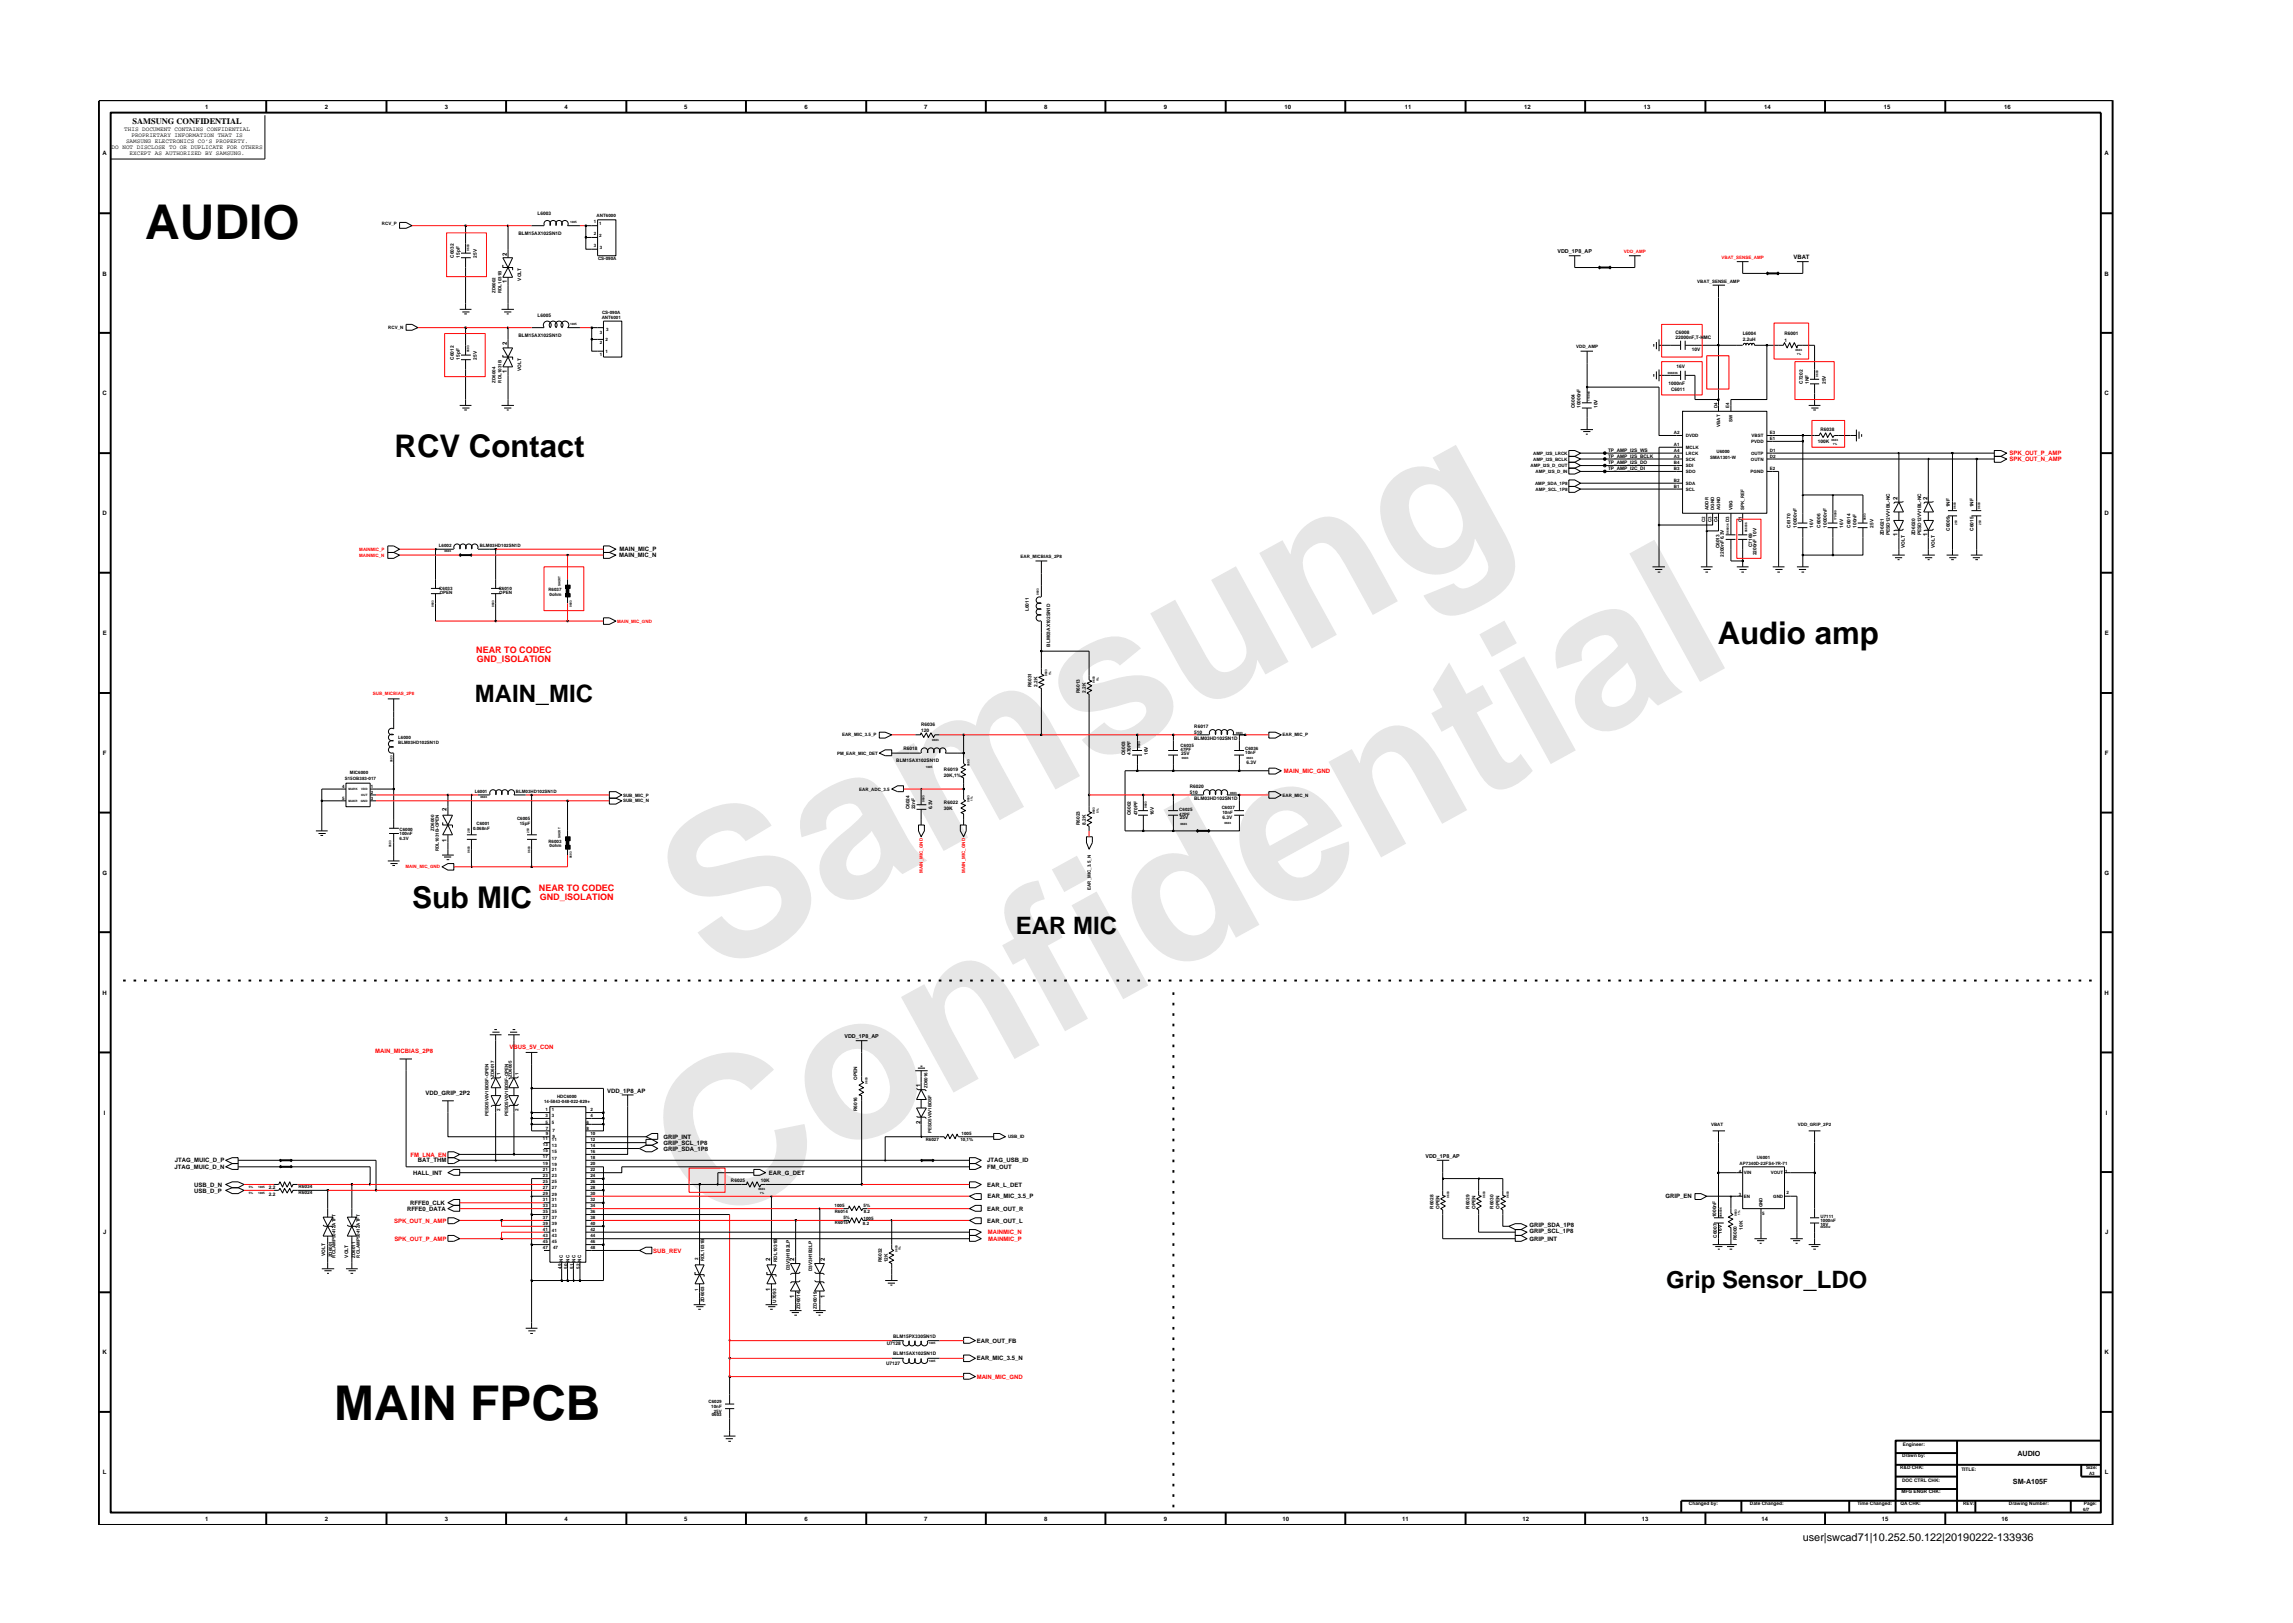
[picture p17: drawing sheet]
<svg xmlns="http://www.w3.org/2000/svg" width="297mm" height="210mm" viewBox="0 0 297 210" stroke-linecap="round" stroke-linejoin="round" font-family="sans-serif">
<defs><g id="words">
<g font-size="26.5" fill="#e6e6e6">
<text x="92.4" y="126.7" transform="rotate(-29 92.4 126.7)">Samsung</text>
<text x="91.1" y="159.4" transform="rotate(-29 91.1 159.4)">Confidential</text>
</g>
<g font-size="6.2">
<text x="18.8" y="30.9">AUDIO</text>
<text x="43.3" y="183.9">MAIN FPCB</text>
</g>
<g font-size="4">
<text x="51.1" y="59.2">RCV Contact</text>
<text x="222.5" y="83.5">Audio amp</text>
</g>
<text font-size="3.9" x="53.4" y="117.6">Sub MIC</text>
<g font-size="3.1">
<text x="61.5" y="91">MAIN_MIC</text>
<text x="131.6" y="121">EAR MIC</text>
<text x="215.8" y="166.8">Grip Sensor_LDO</text>
</g>
<text font-size="1.4" x="233.5" y="199.7">user|swcad71|10.252.50.122|20190222-133936</text>
<g font-size="1.2" fill="#f00">
<text x="61.7" y="84.6">NEAR TO CODEC</text>
<text x="61.8" y="85.7">GND_ISOLATION</text>
<text x="69.8" y="115.4">NEAR TO CODEC</text>
<text x="69.9" y="116.6">GND_ISOLATION</text>
</g>
<text font-size="1.1" x="17.2" y="16.1">SAMSUNG CONFIDENTIAL</text>
<g font-size=".9">
<text x="261.3" y="188.6">AUDIO</text>
<text x="260.8" y="192.2">SM-A105F</text>
</g>
<g font-size=".8">
<text x="16.1" y="17">THIS DOCUMENT CONTAINS CONFIDENTIAL</text>
<text x="17" y="17.8">PROPRIETARY INFORMATION THAT IS</text>
<text x="26.6" y="14.1">1</text>
<text x="42.1" y="14.1">2</text>
<text x="57.6" y="14.1">3</text>
<text x="73.1" y="14.1">4</text>
<text x="88.6" y="14.1">5</text>
<text x="104.2" y="14.1">6</text>
<text x="119.7" y="14.1">7</text>
<text x="135.3" y="14.1">8</text>
<text x="150.8" y="14.1">9</text>
<text x="166.4" y="14.1">10</text>
<text x="182" y="14.1">11</text>
<text x="197.5" y="14.1">12</text>
<text x="213" y="14.1">13</text>
<text x="228.5" y="14.1">14</text>
<text x="244" y="14.1">15</text>
<text x="259.6" y="14.1">16</text>
<text x="13.3" y="20.1">A</text>
<text x="14.5" y="19.3">DO NOT DISCLOSE TO OR DUPLICATE FOR OTHERS</text>
<text x="16.3" y="18.5">SAMSUNG ELECTRONICS CO’S PROPERTY.</text>
<text x="16.8" y="20.1">EXCEPT AS AUTHORIZED BY SAMSUNG.</text>
<text x="272.6" y="20.1">A</text>
<text x="13.3" y="35.7">B</text>
<text x="65.6" y="33.1" transform="rotate(-90 65.6 33.1)">2</text>
<text x="232.3" y="33.6">VBAT</text>
<text x="272.6" y="35.7">B</text>
<text x="65.6" y="36.6" transform="rotate(-90 65.6 36.6)">1</text>
<text x="65.6" y="44.7" transform="rotate(-90 65.6 44.7)">2</text>
<text x="13.3" y="51.2">C</text>
<text x="65.6" y="48.3" transform="rotate(-90 65.6 48.3)">1</text>
<text x="272.6" y="51.2">C</text>
<text x="245.8" y="64.7" transform="rotate(-90 245.8 64.7)">2</text>
<text x="249.7" y="64.7" transform="rotate(-90 249.7 64.7)">2</text>
<text x="13.3" y="66.7">D</text>
<text x="80.2" y="71.4">MAIN_MIC_P</text>
<text x="245.8" y="69.5" transform="rotate(-90 245.8 69.5)">1</text>
<text x="249.7" y="69.5" transform="rotate(-90 249.7 69.5)">1</text>
<text x="272.6" y="66.7">D</text>
<text x="80.2" y="72.2">MAIN_MIC_N</text>
<text x="13.3" y="82.3">E</text>
<text x="272.7" y="82.3">E</text>
<text x="13.3" y="97.8">F</text>
<text x="272.7" y="97.8">F</text>
<text x="57.9" y="105.1" transform="rotate(-90 57.9 105.1)">2</text>
<text x="13.3" y="113.3">G</text>
<text x="57.9" y="109.1" transform="rotate(-90 57.9 109.1)">1</text>
<text x="272.6" y="113.3">G</text>
<text x="13.3" y="128.8">H</text>
<text x="272.6" y="128.8">H</text>
<text x="55.1" y="141.9">VDD_GRIP_2P2</text>
<text x="78.7" y="141.5">VDD_1P8_AP</text>
<text x="119.2" y="140.8" transform="rotate(-90 119.2 140.8)">1</text>
<text x="13.5" y="144.4">I</text>
<text x="86" y="149.1">GRIP_SDA_1P8</text>
<text x="86" y="148.3">GRIP_SCL_1P8</text>
<text x="86" y="147.5">GRIP_INT</text>
<text x="119.2" y="145.6" transform="rotate(-90 119.2 145.6)">2</text>
<text x="272.8" y="144.4">I</text>
<text x="22.6" y="151.4">JTAG_MUIC_D_N</text>
<text x="22.6" y="150.6">JTAG_MUIC_D_P</text>
<text x="25.2" y="153.7">USB_D_N</text>
<text x="25.2" y="154.5">USB_D_P</text>
<text x="53.5" y="152.2">HALL_INT</text>
<text x="54.1" y="150.6">BAT_THM</text>
<text x="99.6" y="152.2">EAR_G_DET</text>
<text x="127.9" y="153.7">EAR_L_DET</text>
<text x="127.9" y="151.4">FM_OUT</text>
<text x="127.9" y="150.6">JTAG_USB_ID</text>
<text x="127.9" y="155.3">EAR_MIC_3.5_P</text>
<text x="215.7" y="155.3">GRIP_EN</text>
<text x="13.4" y="159.9">J</text>
<text x="52.7" y="156.9">RFFE0_DATA</text>
<text x="53.1" y="156.1">RFFE0_CLK</text>
<text x="127.9" y="156.9">EAR_OUT_R</text>
<text x="127.9" y="158.4">EAR_OUT_L</text>
<text x="198.1" y="160.8">GRIP_INT</text>
<text x="198.1" y="159">GRIP_SDA_1P8</text>
<text x="198.1" y="159.7">GRIP_SCL_1P8</text>
<text x="272.7" y="159.9">J</text>
<text x="99.8" y="167.2" transform="rotate(-90 99.8 167.2)">1</text>
<text x="99.8" y="163.4" transform="rotate(-90 99.8 163.4)">2</text>
<text x="102.9" y="163.4" transform="rotate(-90 102.9 163.4)">2</text>
<text x="106.9" y="163.4" transform="rotate(-90 106.9 163.4)">2</text>
<text x="102.9" y="168.1" transform="rotate(-90 102.9 168.1)">1</text>
<text x="106.9" y="168.1" transform="rotate(-90 106.9 168.1)">1</text>
<text x="126.5" y="174">EAR_OUT_FB</text>
<text x="13.3" y="175.4">K</text>
<text x="126.5" y="176.2">EAR_MIC_3.5_N</text>
<text x="272.6" y="175.4">K</text>
<text x="13.3" y="191">L</text>
<text x="272.7" y="191">L</text>
<text x="26.6" y="197">1</text>
<text x="42.1" y="197">2</text>
<text x="57.6" y="197">3</text>
<text x="73.1" y="197">4</text>
<text x="88.6" y="197">5</text>
<text x="104.2" y="197">6</text>
<text x="119.7" y="197">7</text>
<text x="135.3" y="197">8</text>
<text x="150.8" y="197">9</text>
<text x="166.1" y="197">10</text>
<text x="181.6" y="197">11</text>
<text x="197.2" y="197">12</text>
<text x="212.7" y="197">13</text>
<text x="228.2" y="197">14</text>
<text x="243.8" y="197">15</text>
<text x="259.3" y="197">16</text>
</g>
<g font-size=".8" fill="#f00">
<text x="260.3" y="59.7">SPK_OUT_N_AMP</text>
<text x="260.3" y="59">SPK_OUT_P_AMP</text>
<text x="166.3" y="100.1">MAIN_MIC_GND</text>
<text x="48.6" y="136.5">MAIN_MICBIAS_2P8</text>
<text x="66" y="135.9">VBUS_5V_CON</text>
<text x="53.2" y="149.8">FM_LNA_EN</text>
<text x="51" y="158.4">SPK_OUT_N_AMP</text>
<text x="51.1" y="160.8">SPK_OUT_P_AMP</text>
<text x="128" y="159.9">MAINMIC_N</text>
<text x="128" y="160.8">MAINMIC_P</text>
<text x="84.6" y="162.3">SUB_REV</text>
<text x="126.5" y="178.6">MAIN_MIC_GND</text>
</g>
<g font-size=".7">
<text x="201.8" y="32.8">VDD_1P8_AP</text>
<text x="109.4" y="134.5">VDD_1P8_AP</text>
<text x="184.7" y="150.1">VDD_1P8_AP</text>
</g>
<g font-size=".6">
<text x="49.5" y="29.2">RCV_P</text>
<text x="69.6" y="27.8">L6003</text>
<text x="76.9" y="28.9">1</text>
<text x="77.3" y="28.1">ANT6000</text>
<text x="77.6" y="29.2">1</text>
<text x="58.8" y="33.4" transform="rotate(-90 58.8 33.4)">C6032</text>
<text x="59.5" y="33.4" transform="rotate(-90 59.5 33.4)">15pF</text>
<text x="61.8" y="33.4" transform="rotate(-90 61.8 33.4)">25V</text>
<text x="67.2" y="30.4">BLM15AX102SN1D</text>
<text x="76.9" y="30.4">2</text>
<text x="76.9" y="31.9">3</text>
<text x="77.5" y="33.7">CS-090A</text>
<text x="77.6" y="30.8">2</text>
<text x="77.7" y="32.3">3</text>
<text x="64.2" y="38" transform="rotate(-90 64.2 38)">ZD6002</text>
<text x="65" y="38" transform="rotate(-90 65 38)">RDL1031B</text>
<text x="67.5" y="36.4" transform="rotate(-90 67.5 36.4)">VOLT</text>
<text x="69.6" y="41">L6005</text>
<text x="77.9" y="41.3">ANT6001</text>
<text x="78" y="40.7">CS-090A</text>
<text x="219.9" y="36.6">VBAT_SENSE_AMP</text>
<text x="50.3" y="42.7">RCV_N</text>
<text x="58.8" y="46.6" transform="rotate(-90 58.8 46.6)">C6012</text>
<text x="59.5" y="46.6" transform="rotate(-90 59.5 46.6)">15pF</text>
<text x="61.8" y="46.6" transform="rotate(-90 61.8 46.6)">25V</text>
<text x="67.2" y="43.6">BLM15AX102SN1D</text>
<text x="77.7" y="46.1">1</text>
<text x="77.7" y="44.6">2</text>
<text x="77.7" y="43.2">3</text>
<text x="78.4" y="45.7">1</text>
<text x="78.4" y="44.2">2</text>
<text x="78.5" y="42.9">3</text>
<text x="204.2" y="45.1">VDD_AMP</text>
<text x="217" y="43.2">C6008</text>
<text x="217" y="44">22000nF,T-HMC</text>
<text x="217.2" y="47.6">16V</text>
<text x="219.1" y="45.5">10V</text>
<text x="225.7" y="44.1">2.2uH</text>
<text x="225.7" y="43.4">L6004</text>
<text x="231.2" y="43.5">R6001</text>
<text x="231.2" y="44.3">1</text>
<text x="64.2" y="49.6" transform="rotate(-90 64.2 49.6)">ZD6004</text>
<text x="65" y="49.6" transform="rotate(-90 65 49.6)">RDL1031B</text>
<text x="67.5" y="48" transform="rotate(-90 67.5 48)">VOLT</text>
<text x="204" y="52.9" transform="rotate(-90 204 52.9)">C6004</text>
<text x="204.8" y="52.9" transform="rotate(-90 204.8 52.9)">10000nF</text>
<text x="207" y="52.9" transform="rotate(-90 207 52.9)">10V</text>
<text x="216.2" y="49.8">1000nF</text>
<text x="216.5" y="50.6">C6011</text>
<text x="222.5" y="52.9" transform="rotate(-90 222.5 52.9)">D4</text>
<text x="224" y="52.9" transform="rotate(-90 224 52.9)">E4</text>
<text x="233.5" y="49.7" transform="rotate(-90 233.5 49.7)">C7202</text>
<text x="234.3" y="49.7" transform="rotate(-90 234.3 49.7)">1NF</text>
<text x="236.5" y="49.7" transform="rotate(-90 236.5 49.7)">25V</text>
<text x="198.6" y="58.9">AMP_I2S_LRCK</text>
<text x="198.6" y="59.7">AMP_I2S_BCLK</text>
<text x="208.3" y="58.6">TP_AMP_I2S_WS</text>
<text x="208.3" y="59.4">TP_AMP_I2S_BCLK</text>
<text x="216.8" y="57.7">A1</text>
<text x="216.8" y="56.2">A2</text>
<text x="216.8" y="59.3">A3</text>
<text x="216.8" y="58.6">A4</text>
<text x="218.4" y="58.2">MCLK</text>
<text x="218.4" y="56.6">DVDD</text>
<text x="218.4" y="59.7">SCK</text>
<text x="218.4" y="58.9">LRCK</text>
<text x="221.5" y="59.5">SMA1301-W</text>
<text x="222.4" y="58.7">U6000</text>
<text x="222.8" y="55.3" transform="rotate(-90 222.8 55.3)">VBAT</text>
<text x="224.4" y="54.6" transform="rotate(-90 224.4 54.6)">SW</text>
<text x="226.8" y="59.7">OUTN</text>
<text x="226.8" y="57.4">PVDD</text>
<text x="226.8" y="58.9">OUTP</text>
<text x="226.9" y="56.6">VBST</text>
<text x="229.3" y="58.6">D1</text>
<text x="229.3" y="59.3">D2</text>
<text x="229.3" y="57">E1</text>
<text x="229.3" y="56.2">E3</text>
<text x="235.5" y="57.3">100K</text>
<text x="235.8" y="55.8">R6038</text>
<text x="198.3" y="60.5">AMP_I2S_D_OUT</text>
<text x="198.9" y="62.8">AMP_SDA_1P8</text>
<text x="198.9" y="63.6">AMP_SCL_1P8</text>
<text x="198.9" y="61.3">AMP_I2S_D_IN</text>
<text x="208.3" y="60.1">TP_AMP_I2S_DO</text>
<text x="208.3" y="60.9">TP_AMP_I2C_DI</text>
<text x="216.8" y="63.2">B1</text>
<text x="216.8" y="62.4">B2</text>
<text x="216.8" y="60.9">B3</text>
<text x="216.8" y="60.1">B4</text>
<text x="218.4" y="63.6">SCL</text>
<text x="218.4" y="62.8">SDA</text>
<text x="218.4" y="61.3">SDO</text>
<text x="218.4" y="60.5">SDI</text>
<text x="226.8" y="61.3">PGND</text>
<text x="229.3" y="60.9">E2</text>
<text x="252.6" y="65.7" transform="rotate(-90 252.6 65.7)">1NF</text>
<text x="255.6" y="65.7" transform="rotate(-90 255.6 65.7)">1NF</text>
<text x="56.8" y="70.9">L6002</text>
<text x="62.2" y="70.9">BLM03HD102SN1D</text>
<text x="220.9" y="67.6" transform="rotate(-90 220.9 67.6)">C2</text>
<text x="221.3" y="66.1" transform="rotate(-90 221.3 66.1)">ADDR</text>
<text x="221.7" y="67.6" transform="rotate(-90 221.7 67.6)">C3</text>
<text x="222.1" y="66.1" transform="rotate(-90 222.1 66.1)">DGND</text>
<text x="222.5" y="67.6" transform="rotate(-90 222.5 67.6)">C4</text>
<text x="222.7" y="71" transform="rotate(-90 222.7 71)">C6013</text>
<text x="222.8" y="66.1" transform="rotate(-90 222.8 66.1)">AGND</text>
<text x="224" y="67.6" transform="rotate(-90 224 67.6)">D3</text>
<text x="224.4" y="66.1" transform="rotate(-90 224.4 66.1)">VBG</text>
<text x="225.6" y="67.6" transform="rotate(-90 225.6 67.6)">C1</text>
<text x="226" y="66.1" transform="rotate(-90 226 66.1)">SPK_REF</text>
<text x="227" y="70.9" transform="rotate(-90 227 70.9)">C7169</text>
<text x="227.6" y="71.9" transform="rotate(-90 227.6 71.9)">2200nF 10V</text>
<text x="231.9" y="68.4" transform="rotate(-90 231.9 68.4)">C6170</text>
<text x="232.8" y="68.4" transform="rotate(-90 232.8 68.4)">10000nF</text>
<text x="234.9" y="68.4" transform="rotate(-90 234.9 68.4)">16V</text>
<text x="235.8" y="68.4" transform="rotate(-90 235.8 68.4)">C6006</text>
<text x="236.7" y="68.4" transform="rotate(-90 236.7 68.4)">10000nF</text>
<text x="238.8" y="68.4" transform="rotate(-90 238.8 68.4)">16V</text>
<text x="239.7" y="68.4" transform="rotate(-90 239.7 68.4)">C6014</text>
<text x="240.5" y="68.4" transform="rotate(-90 240.5 68.4)">100nF</text>
<text x="242.7" y="68.4" transform="rotate(-90 242.7 68.4)">25V</text>
<text x="244" y="69.4" transform="rotate(-90 244 69.4)">ZD6021</text>
<text x="244.8" y="69.4" transform="rotate(-90 244.8 69.4)">PESD12VV1BL-NC</text>
<text x="246.7" y="71" transform="rotate(-90 246.7 71)">VOLT</text>
<text x="248.1" y="69.4" transform="rotate(-90 248.1 69.4)">ZD6020</text>
<text x="248.9" y="69.4" transform="rotate(-90 248.9 69.4)">PESD12VV1BL-NC</text>
<text x="250.6" y="71" transform="rotate(-90 250.6 71)">VOLT</text>
<text x="252.6" y="68.8" transform="rotate(-90 252.6 68.8)">C6009</text>
<text x="255.6" y="68.8" transform="rotate(-90 255.6 68.8)">C6015</text>
<text x="56.9" y="76.4">C6033</text>
<text x="57" y="77">OPEN</text>
<text x="64.6" y="76.4">C6010</text>
<text x="64.7" y="77">OPEN</text>
<text x="71" y="76.6">R6037</text>
<text x="71.2" y="77.2">0ohm</text>
<text x="132.2" y="72.3">EAR_MICBIAS_2P8</text>
<text x="223.3" y="72.1" transform="rotate(-90 223.3 72.1)">2200nF6.3V</text>
<text x="133.3" y="79.2" transform="rotate(-90 133.3 79.2)">L6011</text>
<text x="136.1" y="83.8" transform="rotate(-90 136.1 83.8)">BLM03AX102SN1D</text>
<text x="133.6" y="89" transform="rotate(-90 133.6 89)">R6031</text>
<text x="134.4" y="89" transform="rotate(-90 134.4 89)">2.2K</text>
<text x="139.9" y="89.8" transform="rotate(-90 139.9 89.8)">R6013</text>
<text x="140.7" y="89.8" transform="rotate(-90 140.7 89.8)">2.2K</text>
<text x="51.6" y="95.8">L6000</text>
<text x="109.1" y="95.4">EAR_MIC_3.5_P</text>
<text x="119.3" y="94">R6036</text>
<text x="119.3" y="94.8">120</text>
<text x="154.7" y="95.8">BLM03HD102SN1D</text>
<text x="154.7" y="95">510</text>
<text x="154.7" y="94.3">R6017</text>
<text x="166.1" y="95.4">EAR_MIC_P</text>
<text x="44.7" y="101">S15OB383-017</text>
<text x="45.3" y="100.3">MIC6000</text>
<text x="51.6" y="96.4">BLM03HD102SN1D</text>
<text x="108.4" y="97.8">PM_EAR_MIC_DET</text>
<text x="116.1" y="98.7">BLM15AX102SN1D</text>
<text x="117" y="97.1">R6018</text>
<text x="122.3" y="100.6">20K,1%</text>
<text x="122.3" y="99.9">R6019</text>
<text x="145.7" y="97.8" transform="rotate(-90 145.7 97.8)">C6003</text>
<text x="146.5" y="97.8" transform="rotate(-90 146.5 97.8)">470PF</text>
<text x="148.7" y="97.8" transform="rotate(-90 148.7 97.8)">16V</text>
<text x="152.9" y="96.8">C6035</text>
<text x="152.9" y="97.3">47PF</text>
<text x="153" y="97.8">25V</text>
<text x="161.3" y="97.1">C6036</text>
<text x="161.3" y="97.7">10nF</text>
<text x="161.5" y="98.9">6.3V</text>
<text x="44.3" y="102.1">4</text>
<text x="44.3" y="103.6">5</text>
<text x="48" y="103.6">3</text>
<text x="48" y="102.1">1</text>
<text x="48" y="102.8">2</text>
<text x="51.8" y="107.6">C6000</text>
<text x="56.2" y="107.6" transform="rotate(-90 56.2 107.6)">ZD6000</text>
<text x="61.3" y="107.5">0.068nF</text>
<text x="61.5" y="102.7">L6001</text>
<text x="61.7" y="106.9">C6001</text>
<text x="66.8" y="102.7">BLM03HD102SN1D</text>
<text x="67" y="106.3">C6005</text>
<text x="67.3" y="106.9">15pF</text>
<text x="80.7" y="103.2">SUB_MIC_P</text>
<text x="80.7" y="104">SUB_MIC_N</text>
<text x="111.3" y="102.4">EAR_ADC_3.5</text>
<text x="117.8" y="104.8" transform="rotate(-90 117.8 104.8)">C6024</text>
<text x="118.6" y="104.8" transform="rotate(-90 118.6 104.8)">22nF</text>
<text x="120.8" y="104.8" transform="rotate(-90 120.8 104.8)">6.3V</text>
<text x="122.3" y="104.2">R6022</text>
<text x="122.3" y="104.9">30K</text>
<text x="139.9" y="106.9" transform="rotate(-90 139.9 106.9)">R6023</text>
<text x="140.7" y="106.9" transform="rotate(-90 140.7 106.9)">8.2K</text>
<text x="146.5" y="105.6" transform="rotate(-90 146.5 105.6)">C6002</text>
<text x="147.3" y="105.6" transform="rotate(-90 147.3 105.6)">470PF</text>
<text x="149.5" y="105.6" transform="rotate(-90 149.5 105.6)">16V</text>
<text x="152.8" y="105.1">C6025</text>
<text x="152.8" y="105.7">47PF</text>
<text x="152.8" y="106.1">25V</text>
<text x="154.1" y="102.8">510</text>
<text x="154.1" y="102.1">R6020</text>
<text x="154.7" y="103.6">BLM03HD102SN1D</text>
<text x="158.3" y="104.8">C6037</text>
<text x="158.4" y="106.1">6.3V</text>
<text x="158.4" y="105.4">10nF</text>
<text x="166.1" y="103.2">EAR_MIC_N</text>
<text x="51.8" y="108.2">100nF</text>
<text x="51.8" y="108.8">6.3V</text>
<text x="56.8" y="110.3" transform="rotate(-90 56.8 110.3)">RDL1031B-OPEN</text>
<text x="71" y="109.2">R6003</text>
<text x="71.2" y="109.8">0ohm</text>
<text x="141.3" y="115.3" transform="rotate(-90 141.3 115.3)">EAR_MIC_3.5_N</text>
<text x="64" y="139.5" transform="rotate(-90 64 139.5)">ZD6017</text>
<text x="64.8" y="144" transform="rotate(-90 64.8 144)">2</text>
<text x="64.8" y="139.2" transform="rotate(-90 64.8 139.2)">1</text>
<text x="66.3" y="139.5" transform="rotate(-90 66.3 139.5)">ZD6005</text>
<text x="67.2" y="144" transform="rotate(-90 67.2 144)">2</text>
<text x="67.2" y="139.2" transform="rotate(-90 67.2 139.2)">1</text>
<text x="70.5" y="142.9">14-5843-048-022-829+</text>
<text x="70.7" y="144">1</text>
<text x="71.5" y="144">1</text>
<text x="72.2" y="142.3">HDC6000</text>
<text x="76.5" y="144">2</text>
<text x="111" y="144" transform="rotate(-90 111 144)">R6016</text>
<text x="111" y="139.9" transform="rotate(-90 111 139.9)">OPEN</text>
<text x="120.2" y="141" transform="rotate(-90 120.2 141)">ZD6016</text>
<text x="63.3" y="144.6" transform="rotate(-90 63.3 144.6)">PESD5V0V1BDSF-OPEN</text>
<text x="65.8" y="144.6" transform="rotate(-90 65.8 144.6)">PESD5V0V1BDSF-OPEN</text>
<text x="70.3" y="150">17</text>
<text x="70.3" y="147.7">11</text>
<text x="70.3" y="148.4">13</text>
<text x="70.3" y="149.2">15</text>
<text x="70.7" y="145.6">5</text>
<text x="70.7" y="144.7">3</text>
<text x="70.7" y="147.1">9</text>
<text x="70.7" y="146.3">7</text>
<text x="71.5" y="145.6">5</text>
<text x="71.5" y="144.7">3</text>
<text x="71.5" y="147.9">11</text>
<text x="71.5" y="148.6">13</text>
<text x="71.5" y="149.4">15</text>
<text x="71.6" y="147.4">9</text>
<text x="71.6" y="146.7">7</text>
<text x="76" y="146.3">8</text>
<text x="76" y="145.6">6</text>
<text x="76.5" y="144.7">4</text>
<text x="76.5" y="149.4">16</text>
<text x="76.5" y="147">10</text>
<text x="76.5" y="147.9">12</text>
<text x="76.5" y="148.6">14</text>
<text x="119.9" y="147.9">R6027</text>
<text x="120.7" y="146.8" transform="rotate(-90 120.7 146.8)">PESD5V0V1BDSF</text>
<text x="124.4" y="147.9">10,1%</text>
<text x="124.6" y="147.1">1005</text>
<text x="130.6" y="147.5">USB_ID</text>
<text x="221.7" y="145.9">VBAT</text>
<text x="232.9" y="145.9">VDD_GRIP_2P2</text>
<text x="34.8" y="154.9">2.2</text>
<text x="34.8" y="154.1">2.2</text>
<text x="38.7" y="153.9">R6034</text>
<text x="38.7" y="154.7">R6024</text>
<text x="70.3" y="155.6">31</text>
<text x="70.3" y="152.5">23</text>
<text x="70.3" y="154">27</text>
<text x="70.3" y="154.8">29</text>
<text x="70.3" y="153.3">25</text>
<text x="70.3" y="150.9">19</text>
<text x="70.3" y="151.7">21</text>
<text x="71.5" y="155.6">31</text>
<text x="71.5" y="152.5">23</text>
<text x="71.5" y="153.3">25</text>
<text x="71.5" y="154">27</text>
<text x="71.5" y="154.9">29</text>
<text x="71.5" y="150.2">17</text>
<text x="71.5" y="151">19</text>
<text x="71.5" y="151.8">21</text>
<text x="76.5" y="154.8">30</text>
<text x="76.5" y="155.6">32</text>
<text x="76.5" y="152.5">24</text>
<text x="76.5" y="153.3">26</text>
<text x="76.5" y="154">28</text>
<text x="76.5" y="150.1">18</text>
<text x="76.5" y="150.9">20</text>
<text x="76.5" y="151.7">22</text>
<text x="94.7" y="153.1">R6025</text>
<text x="98.6" y="153.1">10K</text>
<text x="225.3" y="155">3</text>
<text x="225.3" y="151.9">4</text>
<text x="225.4" y="150.9">AP7340D-22FS4-7R-71</text>
<text x="225.9" y="155.2">EN</text>
<text x="225.9" y="152.1">VIN</text>
<text x="227.6" y="150.1">U6001</text>
<text x="229.4" y="152.1">VOUT</text>
<text x="229.7" y="155.2">GND</text>
<text x="231.3" y="151.9">1</text>
<text x="231.4" y="154.6">2</text>
<text x="70.3" y="158.7">39</text>
<text x="70.3" y="159.5">41</text>
<text x="70.3" y="160.2">43</text>
<text x="70.3" y="157.2">35</text>
<text x="70.3" y="161.1">45</text>
<text x="70.3" y="161.8">47</text>
<text x="70.3" y="157.9">37</text>
<text x="70.3" y="156.4">33</text>
<text x="71.5" y="161.1">45</text>
<text x="71.5" y="157.9">37</text>
<text x="71.5" y="158.7">39</text>
<text x="71.5" y="159.5">41</text>
<text x="71.5" y="160.3">43</text>
<text x="71.5" y="156.4">33</text>
<text x="71.5" y="157.2">35</text>
<text x="71.7" y="161.8">47</text>
<text x="76.5" y="161.1">46</text>
<text x="76.5" y="157.9">38</text>
<text x="76.5" y="158.7">40</text>
<text x="76.5" y="159.5">42</text>
<text x="76.5" y="160.2">44</text>
<text x="76.5" y="156.4">34</text>
<text x="76.5" y="157.2">36</text>
<text x="76.5" y="161.8">48</text>
<text x="108.1" y="156.4">1005</text>
<text x="108.1" y="157.2">R6014</text>
<text x="108.1" y="158.6">R6015</text>
<text x="109.2" y="157.9">5%</text>
<text x="111.8" y="158.7">8.2</text>
<text x="111.9" y="158">1005</text>
<text x="111.9" y="156.4">5%</text>
<text x="111.9" y="157.2">8.2</text>
<text x="185.7" y="156.6" transform="rotate(-90 185.7 156.6)">R6028</text>
<text x="186.5" y="156.6" transform="rotate(-90 186.5 156.6)">OPEN</text>
<text x="190.4" y="156.6" transform="rotate(-90 190.4 156.6)">R6029</text>
<text x="191.1" y="156.6" transform="rotate(-90 191.1 156.6)">OPEN</text>
<text x="193.5" y="156.6" transform="rotate(-90 193.5 156.6)">R6030</text>
<text x="194.3" y="156.6" transform="rotate(-90 194.3 156.6)">OPEN</text>
<text x="222.3" y="157.7" transform="rotate(-90 222.3 157.7)">1000nF</text>
<text x="222.4" y="160.4" transform="rotate(-90 222.4 160.4)">C6007</text>
<text x="223.1" y="159.8" transform="rotate(-90 223.1 159.8)">16V</text>
<text x="225" y="160.6" transform="rotate(-90 225 160.6)">R6000</text>
<text x="225.7" y="159.3" transform="rotate(-90 225.7 159.3)">10K</text>
<text x="228.3" y="157.4">5</text>
<text x="228.3" y="156.4" transform="rotate(-90 228.3 156.4)">GND</text>
<text x="235.8" y="158.9">10V</text>
<text x="235.8" y="158.3">1000nF</text>
<text x="235.8" y="157.8">U7111</text>
<text x="42.1" y="162.8" transform="rotate(-90 42.1 162.8)">VOLT</text>
<text x="43" y="162.9" transform="rotate(-90 43 162.9)">ZD6001</text>
<text x="43.5" y="162.9" transform="rotate(-90 43.5 162.9)">RCLAMP5041ZATFT</text>
<text x="45.1" y="162.9" transform="rotate(-90 45.1 162.9)">VOLT</text>
<text x="46" y="162.9" transform="rotate(-90 46 162.9)">ZD6011</text>
<text x="46.6" y="162.9" transform="rotate(-90 46.6 162.9)">RCLAMP5041ZATFT</text>
<text x="72.8" y="164.4" transform="rotate(-90 72.8 164.4)">49</text>
<text x="72.9" y="163.4" transform="rotate(-90 72.9 163.4)">NC</text>
<text x="73.5" y="164.4" transform="rotate(-90 73.5 164.4)">50</text>
<text x="73.8" y="163.4" transform="rotate(-90 73.8 163.4)">NC</text>
<text x="74.3" y="164.4" transform="rotate(-90 74.3 164.4)">51</text>
<text x="74.5" y="163.4" transform="rotate(-90 74.5 163.4)">NC</text>
<text x="75.1" y="164.4" transform="rotate(-90 75.1 164.4)">52</text>
<text x="75.3" y="163.4" transform="rotate(-90 75.3 163.4)">NC</text>
<text x="90.5" y="167.2" transform="rotate(-90 90.5 167.2)">1</text>
<text x="90.5" y="163.3" transform="rotate(-90 90.5 163.3)">2</text>
<text x="91.2" y="163.4" transform="rotate(-90 91.2 163.4)">RDL1031B</text>
<text x="100.7" y="163.5" transform="rotate(-90 100.7 163.5)">RDL1031B</text>
<text x="102.3" y="164.5" transform="rotate(-90 102.3 164.5)">D3V3H1B2LP</text>
<text x="105.2" y="164.7" transform="rotate(-90 105.2 164.7)">D3V3H1B2LP</text>
<text x="114.2" y="163.5" transform="rotate(-90 114.2 163.5)">R6032</text>
<text x="115" y="163.5" transform="rotate(-90 115 163.5)">12K</text>
<text x="91.2" y="168.7" transform="rotate(-90 91.2 168.7)">ZD6003</text>
<text x="100.5" y="168.8" transform="rotate(-90 100.5 168.8)">U7093</text>
<text x="103.7" y="169.5" transform="rotate(-90 103.7 169.5)">ZD6014</text>
<text x="105.8" y="169.5" transform="rotate(-90 105.8 169.5)">ZD6019</text>
<text x="115.7" y="173.3">BLM15PX330SN1D</text>
<text x="114.8" y="176.8">U7127</text>
<text x="114.9" y="174.2">U7128</text>
<text x="115.7" y="175.6">BLM15AX102SN1D</text>
<text x="91.8" y="181.8">C6029</text>
<text x="92.1" y="182.4">10nF</text>
<text x="92.2" y="183.4">0603</text>
<text x="92.5" y="183">25V</text>
<text x="246.1" y="190.3">R&amp;D CHK:</text>
<text x="246.4" y="191.9">DOC CTRL CHK:</text>
<text x="246.4" y="188.8">Drawn by:</text>
<text x="246.5" y="187.3">Engineer:</text>
<text x="254.1" y="190.6">TITLE:</text>
<text x="270.2" y="190.3">Size:</text>
<text x="270.6" y="191.1">A3</text>
<text x="218.8" y="195">Changed by:</text>
<text x="226.7" y="195">Date Changed:</text>
<text x="240.6" y="195">Time Changed:</text>
<text x="246.2" y="195">QA CHK:</text>
<text x="246.3" y="193.5">MFG ENGR CHK:</text>
<text x="254.3" y="195">REV:</text>
<text x="260.2" y="195">Drawing Number:</text>
<text x="269.9" y="195.8">6/7</text>
<text x="269.9" y="195">Page:</text>
</g>
<g font-size=".6" fill="#f00">
<text x="210.4" y="32.8">VDD_AMP</text>
<text x="223" y="33.5">VBAT_SENSE_AMP</text>
<text x="46.5" y="71.4">MAINMIC_P</text>
<text x="46.5" y="72.1">MAINMIC_N</text>
<text x="80" y="80.7">MAIN_MIC_GND</text>
<text x="48.3" y="90">SUB_MICBIAS_2P8</text>
<text x="52.5" y="112.5">MAIN_MIC_GND</text>
<text x="119.5" y="113.1" transform="rotate(-90 119.5 113.1)">MAIN_MIC_GND</text>
<text x="125" y="113.1" transform="rotate(-90 125 113.1)">MAIN_MIC_GND</text>
</g>
<g font-size=".4">
<text x="73.9" y="28.8">1005</text>
<text x="60.8" y="32.5" transform="rotate(-90 60.8 32.5)">0603</text>
<text x="60.8" y="45.7" transform="rotate(-90 60.8 45.7)">0603</text>
<text x="73.9" y="42.1">1005</text>
<text x="232.6" y="45.5">0603</text>
<text x="232.8" y="46">1%</text>
<text x="206" y="51.9" transform="rotate(-90 206 51.9)">115065</text>
<text x="216.1" y="48.5">066036</text>
<text x="235.5" y="48.8" transform="rotate(-90 235.5 48.8)">0603</text>
<text x="237.3" y="57.2">0603</text>
<text x="237.4" y="57.6">1%</text>
<text x="253.4" y="65.9" transform="rotate(-90 253.4 65.9)">0603</text>
<text x="256.5" y="65.9" transform="rotate(-90 256.5 65.9)">0603</text>
<text x="57.6" y="71.6">0603</text>
<text x="224" y="69.1" transform="rotate(-90 224 69.1)">066036</text>
<text x="226.3" y="69" transform="rotate(-90 226.3 69)">066036</text>
<text x="237.9" y="67.4" transform="rotate(-90 237.9 67.4)">170090</text>
<text x="241.7" y="67.4" transform="rotate(-90 241.7 67.4)">0603</text>
<text x="253.5" y="68" transform="rotate(-90 253.5 68)">25V</text>
<text x="256.7" y="68" transform="rotate(-90 256.7 68)">25V</text>
<text x="72.6" y="76" transform="rotate(-90 72.6 76)">SHORT</text>
<text x="134.6" y="77.1" transform="rotate(-90 134.6 77.1)">0603</text>
<text x="56.2" y="78.6" transform="rotate(-90 56.2 78.6)">0603</text>
<text x="64" y="78.6" transform="rotate(-90 64 78.6)">0603</text>
<text x="74.1" y="78.6" transform="rotate(-90 74.1 78.6)">0603</text>
<text x="135.7" y="87.6" transform="rotate(-90 135.7 87.6)">0603</text>
<text x="136.2" y="87.5" transform="rotate(-90 136.2 87.5)">1%</text>
<text x="141.8" y="88.4" transform="rotate(-90 141.8 88.4)">0603</text>
<text x="142.4" y="88.3" transform="rotate(-90 142.4 88.3)">1%</text>
<text x="120.8" y="96">0603</text>
<text x="160.1" y="95">0603</text>
<text x="50.8" y="98.8" transform="rotate(-90 50.8 98.8)">0603</text>
<text x="119.9" y="99.5">1005</text>
<text x="125.6" y="99.3" transform="rotate(-90 125.6 99.3)">0603</text>
<text x="147.7" y="96.9" transform="rotate(-90 147.7 96.9)">0603</text>
<text x="153.1" y="98.3">0603</text>
<text x="161.5" y="98.3">0603</text>
<text x="45.2" y="102.4">MARK</text>
<text x="45.2" y="103.9">MAKR</text>
<text x="46.7" y="103.9">GND</text>
<text x="46.8" y="103.1">OUT</text>
<text x="46.8" y="102.4">VDD</text>
<text x="60.8" y="107.9" transform="rotate(-90 60.8 107.9)">25V</text>
<text x="62.2" y="103.4">0603</text>
<text x="68.6" y="107.9" transform="rotate(-90 68.6 107.9)">25V</text>
<text x="119.8" y="103.9" transform="rotate(-90 119.8 103.9)">0603</text>
<text x="125.6" y="103.9" transform="rotate(-90 125.6 103.9)">0603</text>
<text x="126" y="103.7" transform="rotate(-90 126 103.7)">1%</text>
<text x="141.8" y="105.4" transform="rotate(-90 141.8 105.4)">0603</text>
<text x="142.4" y="105.3" transform="rotate(-90 142.4 105.3)">5%</text>
<text x="148.6" y="104.7" transform="rotate(-90 148.6 104.7)">0603</text>
<text x="152.9" y="106.9">0603</text>
<text x="158.6" y="106.7">0603</text>
<text x="159.4" y="102.8">0603</text>
<text x="50.7" y="109.8" transform="rotate(-90 50.7 109.8)">0603</text>
<text x="60.8" y="110.5" transform="rotate(-90 60.8 110.5)">0603</text>
<text x="68.7" y="110.5" transform="rotate(-90 68.7 110.5)">0603</text>
<text x="72.6" y="108.6" transform="rotate(-90 72.6 108.6)">SHORT</text>
<text x="74.1" y="111.2" transform="rotate(-90 74.1 111.2)">0603</text>
<text x="112.4" y="140.4" transform="rotate(-90 112.4 140.4)">0603</text>
<text x="32.2" y="154.7">5%</text>
<text x="32.2" y="153.9">5%</text>
<text x="33.5" y="153.9">1005</text>
<text x="33.5" y="154.7">1005</text>
<text x="98.2" y="154.2">0603</text>
<text x="98.4" y="154.7">1%</text>
<text x="187.7" y="155.1" transform="rotate(-90 187.7 155.1)">0603</text>
<text x="192.4" y="155.1" transform="rotate(-90 192.4 155.1)">0603</text>
<text x="195.4" y="155.1" transform="rotate(-90 195.4 155.1)">0603</text>
<text x="116.7" y="162" transform="rotate(-90 116.7 162)">1%</text>
<text x="223" y="157.7" transform="rotate(-90 223 157.7)">066036</text>
<text x="225" y="157.5" transform="rotate(-90 225 157.5)">0603</text>
<text x="225.4" y="157.3" transform="rotate(-90 225.4 157.3)">1%</text>
<text x="235.8" y="159.1">062032</text>
<text x="116.3" y="162.2" transform="rotate(-90 116.3 162.2)">0603</text>
<text x="120.3" y="176.5">1005</text>
<text x="120.3" y="174.1">1005</text>
</g>
</g></defs>
<g fill="none" stroke="#000" stroke-width=".13">
<path d="M34.3 14.9v5.7h-20M51.8 28.8h.8l.8 .4-.8 .4h-.8zM59.7 33.4h1.3M59.7 32.8h1.3M60.2 29.2h.2v.1h-.2zM60.3 29.2v3.6M60.3 33.4v6.7M65.1 34.3v.4h1.3v.3M65.1 33.4h1.3l-.6 1.3zM65.7 29.2h.1v.1h-.1zM65.8 29.2v4.2M65.8 35.9v4.2"/>
<path d="M65.8 34.7l.6 1.2h-1.3zM68.9 29.2h1.6M70.5 29.2a.42 .42 0 0 1 .4-.6 .42 .42 0 0 1 .3 .6M71.3 29.2a.42 .42 0 0 1 .4-.6 .42 .42 0 0 1 .3 .6M72.1 29.2a.42 .42 0 0 1 .3-.6 .42 .42 0 0 1 .4 .6M72.8 29.2a.42 .42 0 0 1 .4-.6 .42 .42 0 0 1 .3 .6h1.6M75.8 30.7h.2v.1h-.2zM75.8 29.2h.2v.1h-.2zM75.9 30.8v1.5h1.5M75.9 30.8h1.5M77.4 28.5h2.4v4.6h-2.4zM77.4 29.2h-1.5v1.6"/>
<path d="M203.2 33.1h1.6M204 33.1v1.6h3.1M211 33.1h1.5M211.8 33.1v1.6h-3.2M221.9 36.9h1.6M222.6 36.9v16.4M225 33.9h1.5M225.7 33.9v1.5h3.2M232.8 33.9h1.5M233.5 33.9v1.5h-3.1M52.6 42h.8l.7 .4-.7 .4h-.8zM59.5 40.1h1.6"/>
<path d="M59.5 52.5h1.6M59.7 46.6h1.3M59.7 46h1.3M59.9 40.4h.9M59.9 52.9h.9M60.1 40.7h.4M60.1 53.1h.4M60.2 42.4h.2v.1h-.2zM60.3 42.4v3.6M60.3 46.6v5.9M65 40.1h1.6M65 52.5h1.6"/>
<path d="M65.1 46v.3h1.3v.3M65.1 45.1h1.3l-.6 1.2zM65.3 40.4h.9M65.3 52.9h.9M65.6 40.7h.3M65.6 53.1h.3M65.7 42.4h.1v.1h-.1zM65.8 42.4v2.7M65.8 47.5v5M65.8 46.3l.6 1.2h-1.3zM68.9 42.4h1.6M70.5 42.4a.51 .51 0 0 1 .1-.7 .51 .51 0 0 1 .7 .1 .51 .51 0 0 1 0 .7"/>
<path d="M71.3 42.4a.51 .51 0 0 1 0-.7 .51 .51 0 0 1 .7 .1 .51 .51 0 0 1 0 .7M72 42.4a.51 .51 0 0 1 .1-.7 .51 .51 0 0 1 .7 .1 .51 .51 0 0 1 0 .7M72.8 42.4a.51 .51 0 0 1 0-.7 .51 .51 0 0 1 .8 .1 .51 .51 0 0 1-.1 .7M73.5 42.4h1.6M76.6 43.9h.1v.2h-.1zM76.6 42.4h.1v.1h-.1zM76.7 44v1.5h1.5M76.7 44h1.5M78.2 41.6h2.3v4.7h-2.3zM78.2 42.4h-1.5v1.6M203.2 59.1h.8l.8 .4-.8 .4h-.8zM203.2 59.9h.8l.8 .4-.8 .3h-.8z"/>
<path d="M203.2 58.4h.8l.8 .3-.8 .4h-.8zM204.8 45.5h1.6M204.8 55.7h1.6M204.8 59.5h13.2M204.8 58.7h13.2M204.9 52.9h1.3M204.9 52.2h1.3M205.1 55.9h.9M205.4 56.2h.3M205.5 50.1h.2v.1h-.2zM205.6 50.2h9.3v6.2h3.1M205.6 45.5v6.7"/>
<path d="M205.6 52.9v2.8M207.8 59.4h.2v.1h-.2zM207.8 58.6h.2v.2h-.2zM214.2 44.6v.3M214.2 48.5v.3M214.6 44.3v.9M214.6 48.1v1M214.9 44.7h2.8M214.9 44v1.5M214.9 47.9v1.5M214.9 48.6h2.8M217.7 44.1v1.2"/>
<path d="M217.7 48v1.2M218 53.3h10.9v13.2h-10.9zM218 57.9h-3.1v15.5M218 53.3h.1M218.3 44.7h7.4M218.3 44.1v1.2M218.3 48v1.2M218.3 48.6h1.3v3.2h3M222.5 51.7h.2v.1h-.2zM222.5 44.6h.2v.2h-.2zM225.8 44.7l.1-.2h.1h.1l.1 .2M226.2 44.7v-.2h.1h.2v.2"/>
<path d="M226.6 44.7v-.2h.2h.1v.2M227 44.7v-.2h.1h.1l.1 .2M227.3 44.7h3.7l.2-.3 .3 .7 .3-.7 .3 .7 .3-.7 .4 .7 .1-.4h2.2v4.4M228.8 44.6h.2v.2h-.2zM228.9 56.4h6.8l.1-.3 .4 .6 .3-.6 .3 .6 .3-.6 .3 .6 .2-.3h2.9M228.9 44.7v7.1h-4.7v1.5M228.9 59.5h29.4M228.9 58.7h29.4M228.9 57.2h4.6M233.5 57.1h.1v.2h-.1zM233.5 56.3h.1v.2h-.1zM233.5 56.4v11.4"/>
<path d="M234.3 52.5h1.5M234.5 49.7h1.2M234.5 49.1h1.2M234.6 52.9h1M234.9 53.1h.3M235.1 49.7v2.8M240.5 55.7v1.5M240.8 55.9v.9M241.2 56.2v.4M245.9 58.6h.1v.2h-.1zM246 58.7v6.4l-.7 1.2h1.3l-.6-1.2M249.8 59.4h.1v.1h-.1z"/>
<path d="M249.8 59.5v5.6M252.8 58.6h.2v.2h-.2zM252.9 58.7v7.5M256 59.4h.1v.1h-.1zM256.1 59.5v6.7M258.3 59.1h.9l.8 .4-.8 .4h-.9zM258.3 58.4h.9l.8 .3-.8 .4h-.9zM50.2 70.7h.8l.8 .4-.8 .5h-.8zM50.2 71.6h.8l.8 .3-.8 .4h-.8zM55.8 76.9h1.3M55.8 76.2h1.3M56.4 71.1h.1v.1h-.1z"/>
<path d="M56.4 76.9v3.6M58.8 71.1h-2.4v5.1M58.8 71.1a.42 .42 0 0 1 .4-.6 .42 .42 0 0 1 .3 .6M59.6 71.1a.42 .42 0 0 1 .4-.6 .42 .42 0 0 1 .3 .6M60.4 71.1a.42 .42 0 0 1 .4-.6 .42 .42 0 0 1 .3 .6M61.1 71.1a.42 .42 0 0 1 .4-.6 .42 .42 0 0 1 .4 .6M61.9 71.1h2.3v5.1M63.6 76.9h1.3M63.6 76.2h1.3M64.1 71.1h.2v.1h-.2zM64.2 76.9v3.6M73.3 76.9h.6v.4h-.6z"/>
<path d="M73.3 75.8h.6v.4h-.6zM73.3 76.2h.4v.7h-.4zM73.4 71.8h.2v.2h-.2zM73.5 75v.8M73.5 77.3v.9M78.2 71.6h.7l.9 .3-.9 .4h-.7zM78.2 70.7h.7l.9 .4-.9 .5h-.7zM134.1 72.7h1.6M134.9 77.4a.42 .42 0 0 0-.7 .4 .42 .42 0 0 0 .7 .3M134.9 72.7v4.6M134.9 78.9a.42 .42 0 0 0-.7 .4 .42 .42 0 0 0 .7 .3M134.9 79.7a.42 .42 0 0 0-.7 .3 .42 .42 0 0 0 .7 .4"/>
<path d="M134.9 78.2a.42 .42 0 0 0-.7 .3 .42 .42 0 0 0 .7 .4M203.2 62.2h.8l.8 .4-.8 .4h-.8zM203.2 63h.8l.8 .4-.8 .4h-.8zM203.2 60.6h.8l.8 .5-.8 .3h-.8zM204.8 63.4h13.2M204.8 62.6h13.2M204.8 61.1h13.2M204.8 60.3h13.2M207.8 61h.2v.2h-.2zM207.8 60.2h.2v.1h-.2zM214.1 73.4h1.6M214.4 73.8h.9"/>
<path d="M214.7 74.1h.4M214.8 67.9h.2v.2h-.2zM220.3 73.4h1.6M220.7 73.8h.9M220.9 74.1h.4M221 68.8h.2v.1h-.2zM221.1 66.5v6.9M221.9 66.5v1.5h-7M222.6 66.5v2.3h-1.5M223.5 69.3h1.3M223.5 69.9h1.3M224.2 69.9v2.8h1.5"/>
<path d="M224.2 66.5v2.8M225 73.4h1.5M225.2 69.3h1.1M225.2 69.9h1.1M225.3 73.8h1M225.6 74.1h.3M225.7 72.6h.1v.2h-.1zM225.7 66.5v2.8M225.7 69.9v3.5M228.9 61.1h1.5v12.3M229.6 73.4h1.6M230 73.8h.9"/>
<path d="M230.2 74.1h.4M232.8 73.4h1.5M232.9 68.4h1.2M232.9 67.8h1.2M233 73.8h1M233.4 74.1h.3M233.5 71.8h.1v.2h-.1zM233.5 64.1h.1v.1h-.1zM233.5 68.4v5M233.5 71.9h3.9M233.5 64.1h7.8v3.7M236.8 68.4h1.2"/>
<path d="M236.8 67.8h1.2M237.3 71.8h.2v.2h-.2zM237.3 64.1h.2v.1h-.2zM237.4 64.1v3.7M237.4 68.4v3.5M240.7 68.4h1.2M240.7 67.8h1.2M241.3 68.4v3.5h-3.9M245.1 71.9h1.6M245.3 67.4h1.3l-.6 1.3zM245.5 72.2h.9M245.8 72.5h.3"/>
<path d="M246 66.3v1.1M246 68.7v3.2M246.6 68.5l-.2 .2h-.9l-.2 .1M246.6 65l-.2 .1h-.9l-.2 .1M249 71.9h1.6M249.2 67.4h1.3l-.7 1.3zM249.4 72.2h.9M249.7 72.5h.3M249.8 66.3v1.1M249.8 68.7v3.2M249.8 65.1l.7 1.2h-1.3zM250.5 68.5l-.2 .2h-.9l-.2 .1"/>
<path d="M250.5 65l-.2 .1h-.9l-.2 .1M252.2 71.9h1.5M252.3 66.8h1.2M252.3 66.2h1.2M252.5 72.2h.9M252.8 72.5h.3M252.9 66.8v5.1M255.3 71.9h1.5M255.4 66.8h1.3M255.4 66.2h1.3M255.6 72.2h.9M255.9 72.5h.3"/>
<path d="M256.1 66.8v5.1M50.2 90.5h1.6M51 96a.42 .42 0 0 0-.7 .4 .42 .42 0 0 0 .7 .3M51 90.5v3.9a.42 .42 0 0 0-.7 .3 .42 .42 0 0 0 .7 .4M51 97.6v9.7M51 96.8a.42 .42 0 0 0-.7 .3 .42 .42 0 0 0 .7 .4M51 95.2a.42 .42 0 0 0-.7 .3 .42 .42 0 0 0 .7 .4M64.1 80.4h.2v.1h-.2zM73.4 80.4h.2v.1h-.2zM78.2 80h.7l.9 .5-.9 .4h-.7zM113.9 97.6l.8-.5h.8v.8h-.8zM113.9 94.9h.8l.8 .3-.8 .4h-.8z"/>
<path d="M115.5 97.6h3.8M118.6 95.2h.6l.1-.3 .4 .6 .3-.6 .3 .6 .3-.6 .3 .6 .2-.3h.6M119.4 97.5a.42 .42 0 0 1 .3-.6 .42 .42 0 0 1 .4 .6M120.2 97.5a.42 .42 0 0 1 .4-.6 .42 .42 0 0 1 .3 .7M121 97.5a.42 .42 0 0 1 .4-.6 .42 .42 0 0 1 .3 .7M121.8 97.5a.42 .42 0 0 1 .3-.6 .42 .42 0 0 1 .4 .7h2.3M124.7 97.5h.2v.1h-.2zM124.7 95.1h.2v.2h-.2zM124.8 95.2v3.7l.3 .2-.6 .3 .6 .3-.6 .3 .6 .4-.6 .2 .3 .2v2.8l.3 .1-.6 .4 .6 .2-.6 .4 .6 .3-.6 .3 .3 .1v1.5M134.8 95.1h.2v.2h-.2zM134.8 84.3h.2v.1h-.2zM134.9 84.4h6.2v3.7l.3 .2-.6 .2 .6 .3-.6 .4 .6 .2-.6 .4 .3 .1v15.3l.3 .1-.6 .3 .6 .3-.6 .4 .6 .2-.6 .4 .3 .1v.6"/>
<path d="M134.9 80.5v6.8l.3 .2-.6 .2 .6 .4-.6 .3 .6 .3-.6 .3 .3 .2v6M146.7 97.8h1.2M146.7 97.2h1.2M147.3 99.8h.1v.1h-.1zM147.3 95.1h.1v.2h-.1zM147.3 95.2v2M147.3 97.8v2.1M151.3 97.8h1.3M151.3 97.2h1.3M151.9 99.8h.2v.1h-.2zM151.9 95.1h.2v.2h-.2zM152 95.2v2"/>
<path d="M152 97.8v2.1M155.1 95.2h1.6M156.7 95.2a.42 .42 0 0 1 .4-.7 .42 .42 0 0 1 .3 .7M157.5 95.2a.42 .42 0 0 1 .4-.7 .42 .42 0 0 1 .3 .7M158.2 95.2a.42 .42 0 0 1 .4-.7 .42 .42 0 0 1 .3 .7M159 95.2a.42 .42 0 0 1 .4-.7 .42 .42 0 0 1 .3 .7h1.6M159.9 97.8h1.2M159.9 97.2h1.2M160.5 99.8h.1v.1h-.1zM160.6 95.2v2M160.6 97.8v2.1M161.2 95.1h.2v.2h-.2z"/>
<path d="M164.4 99.5h.8l.8 .4-.8 .4h-.8zM164.4 94.9h.8l.8 .3-.8 .4h-.8zM164.4 99.9h-18.7v7.7h9.4M40.9 107.6h1.5M41.3 108h.9M41.5 108.2h.4M41.6 103.7h.2v.1h-.2zM41.7 103.7h3.1M44.8 101.5h3.1v3h-3.1zM44.8 102.2h-3.1v5.4M47.9 103.7h.8M47.9 102.2h3.1"/>
<path d="M47.9 103h.8M50.2 111.5h1.6M50.4 107.3h1.3M50.4 108h1.3M50.6 111.9h.9M50.8 112.1h.4M50.9 102.1h.2v.2h-.2zM51 108v3.5M57.3 112.3l.7-.4h.8v.8h-.8zM57.3 110.8h1.5M57.3 106.5v.4h1.3v.3M57.3 105.6h1.3l-.6 1.3z"/>
<path d="M57.5 111h.9M57.9 111.4h.3M57.9 102.9h.2v.2h-.2zM58 106.9l.6 1.2h-1.3zM58 103v2.6M58 108.1v2.7M60.5 108.7h1.3M60.5 108.1h1.3M61.1 112.2h.1v.2h-.1zM61.1 102.9h.1v.2h-.1zM61.1 103v5.1M61.1 108.7v3.6"/>
<path d="M61.9 103h1.5M63.5 102.9a.42 .42 0 0 1 .4-.6 .42 .42 0 0 1 .3 .7M64.3 102.9a.42 .42 0 0 1 .4-.6 .42 .42 0 0 1 .3 .7M65 102.9a.42 .42 0 0 1 .4-.6 .42 .42 0 0 1 .4 .6M65.9 102.9a.42 .42 0 0 1 .4-.6 .42 .42 0 0 1 .3 .7h1.5M68.3 108.7h1.2M68.3 108.1h1.2M68.8 112.2h.1v.2h-.1zM68.8 102.9h.1v.2h-.1zM68.9 103v5.1M68.9 108.7v3.6M73.3 109.5h.6v.5h-.6z"/>
<path d="M73.3 108.4h.6v.5h-.6zM73.3 108.9h.4v.6h-.4zM73.4 103.7h.2v.1h-.2zM73.5 103.7v4.7M73.5 110v.8M78.9 103.4h.9l.7 .3-.7 .5h-.9zM78.9 102.6h.9l.7 .4-.7 .4h-.9zM115.5 102.2l.8-.4h.7v.8h-.7zM118.7 104.8h1.3M118.7 104.3h1.3M119 106.9h.7v.7l-.4 .8-.3-.8zM119.3 102.1h.1v.2h-.1z"/>
<path d="M119.3 102.2v2.1M119.3 104.8v2.1M124.4 106.9h.8v.7l-.4 .8-.4-.8zM124.7 102.1h.2v.2h-.2zM140.7 108.4h.8v.8l-.4 .8-.4-.8zM141 102.9h.2v.2h-.2zM147.4 105.6h1.3M147.4 105h1.3M148 107.6h.2v.1h-.2zM148 102.9h.2v.2h-.2zM148.1 103v2M148.1 105.6v2"/>
<path d="M151.3 105.6h1.3M151.3 105h1.3M151.9 107.6h.2v.1h-.2zM151.9 102.9h.2v.2h-.2zM152 103v2M152 105.6v2M154.3 103h1.6M156 102.9a.42 .42 0 0 1 .3-.6 .42 .42 0 0 1 .4 .7M156.7 102.9a.42 .42 0 0 1 .4-.6 .42 .42 0 0 1 .3 .7M157.5 102.9a.42 .42 0 0 1 .4-.6 .42 .42 0 0 1 .3 .7M158.2 102.9a.42 .42 0 0 1 .4-.6 .42 .42 0 0 1 .3 .7h1.7v2M159.9 105.6h1.2"/>
<path d="M159.9 105h1.2M160.5 102.9h.1v.2h-.1zM160.6 105.6v2h-3.9M164.4 102.6h.8l.8 .4-.8 .4h-.8zM51.8 137.2h1.6M52.6 137.2v14h18.6M63.4 134.1h1.6M63.8 133.7h.9M64 133.4h.4M64.2 134.1v5.5M64.2 139.6l.7 1.3h-1.3zM64.9 139.5l-.2 .1h-.9l-.2 .2"/>
<path d="M65.8 134.1h1.5M66.1 133.7h.9M66.4 133.4h.3M66.6 134.1v5.5M66.6 139.6l.6 1.3h-1.3zM67.2 139.5l-.2 .1h-.9l-.2 .2M68.1 136.3h1.5M68.9 136.3v10.2h2.3M110.9 134.8h1.5M111.6 134.8v5.3l.3 .1-.6 .4 .6 .3-.6 .3 .6 .3-.6 .3 .3 .1v11.5h-13l-.2 .4-.3-.7-.4 .7-.2-.7-.4 .7-.3-.7-.1 .3h-20.8M118.6 138.7h1.6M118.9 138.4h.9"/>
<path d="M119.2 138.1h.3M119.3 138.7v2.5M29.2 151.2l.9-.5h.7v.8h-.7zM29.2 153.4l.9-.3h.7l.8 .3-.8 .5h-.7zM29.2 150.3l.9-.3h.7v.7h-.7zM29.2 154.2l.9-.3h.7l.8 .3-.8 .4h-.7zM30.8 151.2h5.5M30.8 150.3h5.5M35.5 153.4h.6l.2-.3 .3 .7 .3-.7 .3 .7 .3-.7 .3 .7 .2-.4h.6M35.5 154.2h.6l.2-.2 .3 .5 .3-.5 .3 .5 .3-.5 .3 .5 .2-.3h4.4v3.5M37.8 151.2h10.1v2.2M37.8 150.3h10.9v3.9"/>
<path d="M41.9 158.7l.1 .2h1l.1 .1M41.9 157.7h1.2l-.7 1.2zM42.4 154.1h.1v.2h-.1zM42.4 158.9l.7 1.2h-1.2zM45 158.7l.2 .2h.9l.1 .1M45 157.7h1.2l-.6 1.2zM45.5 153.4h.2v.1h-.2zM45.6 153.4v4.3M45.6 158.9l.6 1.2h-1.2zM47.9 153.4v.1zM48.6 154.1h.2v.2h-.2zM57.3 142.6h1.5"/>
<path d="M58 149.2h.8l.7 .3-.7 .5h-.8zM58 150h.8l.7 .3-.7 .4h-.8zM58 151.9l.8-.4h.7v.8h-.7zM58 156.6l.8-.4h.7v.7h-.7zM58 155.8l.8-.4h.7v.8h-.7zM58 157.8h.8l.7 .3-.7 .4h-.8zM58 142.6v4.7h13.2M59.5 151.9h11.7M59.5 150.3h11.7M59.5 149.5h11.7M63.6 141.9h1.3l-.7 1.3zM64.1 150.3h.2v.1h-.2z"/>
<path d="M64.2 140.9v1M64.2 143.2v7.1M64.9 143l-.2 .2h-.9l-.2 .2M64.9 158h.2v.2h-.2zM65.9 141.9h1.3l-.6 1.3zM66.5 149.5h.2v.1h-.2zM66.6 140.9v1M66.6 143.2v6.3M67.2 143l-.2 .2h-.9l-.2 .2M68.8 157.3h.1v.1h-.1zM68.8 155h.1v.1h-.1zM68.8 145.6h.1v.1h-.1z"/>
<path d="M68.8 144.8h.1v.2h-.1zM68.8 144h.1v.2h-.1zM68.8 140.9h.1v.2h-.1zM68.9 141h9.3v4.7M68.9 157.3h2.3M68.9 155h2.3M68.9 145.7h2.3M68.9 144.9h2.3M68.9 144.1h2.3M70.5 153.4h.7M70.5 158.1h.7M70.5 156.6h.7"/>
<path d="M70.5 155.8h.7M70.5 154.2h.7M70.5 148.8h.7M70.5 148h.7M70.5 158.9h.7M70.5 159.6h.7M71.2 143.4h4.7v20.1h-4.7zM71.2 152.7h-2.3v19.4M75.9 147.3h7.8M75.9 151.2h2.3v14.7h-9.3M75.9 158.1h.8M75.9 157.3h18.6"/>
<path d="M75.9 156.6h.8M75.9 155.8h2.3M75.9 155h.8M75.9 154.2h2.3M75.9 152.7h2.3M75.9 150.3h43.4M75.9 148.8h6.9M75.9 148h7.8M75.9 145.7h2.3M75.9 144.9h2.3M75.9 144.1h2.3M75.9 158.9h2.3"/>
<path d="M75.9 159.6h49.7M78.1 158.8h.2v.1h-.2zM78.1 155.7h.2v.2h-.2zM78.1 154.1h.2v.2h-.2zM78.1 152.6h.2v.2h-.2zM78.1 145.6h.2v.1h-.2zM78.1 144.8h.2v.2h-.2zM78.1 144h.2v.2h-.2zM78.2 145.7v.8h-2.3M80.5 141.8h1.6M81.3 141.8v7.7h-5.4M82.8 148.8l.9-.4h.7l.8 .4-.8 .4h-.7z"/>
<path d="M83.7 147.3l1.5 .7-.8 .4h-.7v-.8h1.5v-.8h-.8zM90.5 153.4h.2v.1h-.2zM90.6 153.4v10.5M92.9 153.4h.1v.1h-.1zM97.6 151.5h.8l.8 .4-.8 .4h-.8zM97.6 151.9h-4.6v1.5M99.9 155h.1v.1h-.1zM99.9 155v8.9M103 158h.2v.2h-.2zM103.1 158.1v5.6M106.1 156.5h.1v.2h-.1zM106.2 156.6v7.1"/>
<path d="M109.2 158.1h.7l.1 .3 .3-.6 .4 .6 .2-.6 .4 .6 .3-.6 .2 .3h.6M109.2 156.6h.7l.1-.4 .3 .6 .4-.6 .2 .6 .4-.6 .3 .6 .2-.2h.6M111.5 153.4h.2v.1h-.2zM114.6 150.3h.2v.1h-.2zM115.4 158h.1v.2h-.1zM115.5 158.1v3.7l.3 .2-.6 .3 .6 .3-.6 .3 .6 .4-.6 .2 .3 .2v2.2M118.7 141l.2 .2h.9l.2 .1M118.7 144.6l.2 .1h.9l.2 .2M118.7 143.5h1.3l-.7 1.2zM119.3 147.2h.1v.1h-.1zM119.3 142.4v1.1M119.3 144.7v2.6"/>
<path d="M119.3 141.2l.7 1.2h-1.3zM120.9 150.3h4.7M125.6 158.1l.8-.3h.7v.7h-.7zM125.6 155l.8-.4h.7v.8h-.7zM125.6 150h.8l.7 .3-.7 .4h-.8zM125.6 159.3h.8l.7 .3-.7 .4h-.8zM125.6 153.1h.8l.7 .3-.7 .5h-.8zM125.6 156.6l.8-.4h.7v.7h-.7zM125.6 150.7h.8l.7 .5-.7 .3h-.8zM125.6 151.2h-45.1v.7h-4.6M128.7 147.3h-4.6l-.1-.4-.3 .6-.3-.6-.4 .6-.2-.6-.3 .6-.2-.2h-7.6v3M128.7 146.8h.8l.7 .5-.7 .3h-.8z"/>
<path d="M186.1 150.3h1.6M186.9 150.3v4.6l.3 .1-.6 .3 .6 .3-.6 .3 .6 .3-.6 .4 .3 .1v3.8h9.4M186.9 152.7h7.8v2.2l.3 .1-.6 .3 .6 .3-.6 .3 .6 .3-.6 .4 .3 .1v2.2h.7M186.9 152.6h.1v.2h-.1zM191.5 152.7v2.2l.4 .1-.6 .3 .6 .3-.6 .3 .6 .3-.6 .4 .2 .1v2.9h4.8M191.5 152.6h.1v.2h-.1zM195.4 158.9l.9-.4h.7l.8 .4-.8 .4h-.7zM196.3 159.3h.7l.8 .3-.8 .4h-.7zM219.6 154.6h.7l.8 .4-.8 .4h-.7zM221.1 155h4.6M221.9 146.5h1.6M222 158.4h1.3"/>
<path d="M222 157.8h1.3M222.5 151.8h.2v.2h-.2zM222.6 151.9h3.1M222.6 146.5v11.3M222.6 158.4v2.8M224.1 155h.2v.1h-.2zM224.2 155v2.2l.3 .1-.6 .4 .6 .2-.6 .4 .6 .3-.6 .3 .3 .1v2.2M225.7 151.2h5.5v5.4h-5.5zM228.1 156.6v3.9M231.2 155h1.6v5.5M231.2 151.9h3.9M234.3 146.5h1.5"/>
<path d="M234.5 158.4h1.2M234.5 157.8h1.2M235 151.8h.1v.2h-.1zM235.1 146.5v11.3M235.1 158.4v2.8M41.7 164.4h1.6M42 164.6h1M42.4 165h.2M42.4 160.1v4.3M44.8 164.4h1.5M45.2 164.6h.9M45.4 165h.3"/>
<path d="M45.6 160.1v4.3M58 160h.8l.7 .5-.7 .3h-.8zM64.9 160.4h.2v.2h-.2zM68.1 172.1h1.5M68.4 172.4h1M68.7 172.7h.3M68.8 165.8h.1v.2h-.1zM68.8 161.1h.1v.2h-.1zM68.9 161.2h2.3M70.5 162h.7M70.5 160.5h.7M72.7 165.8h.1v.2h-.1z"/>
<path d="M72.8 163.5v2.4M73.4 165.8h.2v.2h-.2zM73.5 163.5v2.4M74.3 165.8h.1v.2h-.1zM74.3 163.5v2.4M75 165.8h.2v.2h-.2zM75.1 163.5v2.4M75.9 162h6.9M75.9 160.5h49.7M75.9 161.2h2.3M78.1 161.1h.2v.2h-.2zM82.8 162l.9-.4h.7v.8h-.7z"/>
<path d="M89.9 169h1.5M90 164.8v.3h1.2v.3M90 163.9h1.2l-.6 1.2zM90.2 169.3h.9M90.5 169.6h.3M90.6 166.3v2.7M90.6 165.1l.6 1.2h-1.2zM94.4 178.3h.2v.1h-.2zM94.4 175.9h.2v.2h-.2zM94.4 173.6h.2v.1h-.2zM94.5 178.3v3.6M99.2 169h1.5"/>
<path d="M99.3 164.8v.3h1.2v.3M99.3 163.9h1.2l-.6 1.2zM99.5 169.3h.9M99.8 169.6h.3M99.9 166.3v2.7M99.9 165.1l.6 1.2h-1.2zM102.3 169.8h1.5M102.4 163.7h1.3l-.6 1.3zM102.6 170h.9M102.9 170.4h.3M103.1 165v1.1M103.1 167.2v2.6"/>
<path d="M103.1 166.1l.6 1.1h-1.3zM103.7 164.8l-.2 .2h-.9l-.2 .1M103.7 165.9l-.2 .2h-.9l-.2 .1M105.4 169.8h1.6M105.5 164.8l.2 .2h.9l.2 .1M105.5 165.9l.2 .2h.9l.2 .1M105.5 163.7h1.3l-.6 1.3zM105.7 170h.9M106 170.4h.3M106.2 166.1l.6 1.1h-1.3zM106.2 165v1.1M106.2 167.2v2.6"/>
<path d="M114.7 165.9h1.6M115 166.2h.9M115.3 166.5h.3M115.5 176h1.5a.42 .42 0 0 0 .4 .6 .42 .42 0 0 0 .3-.6M115.5 173.7h1.5a.42 .42 0 0 0 .4 .7 .42 .42 0 0 0 .3-.7M117.8 176a.42 .42 0 0 0 .3 .6 .42 .42 0 0 0 .4-.6M117.8 173.7a.42 .42 0 0 0 .3 .7 .42 .42 0 0 0 .4-.7M118.6 176a.42 .42 0 0 0 .3 .6 .42 .42 0 0 0 .4-.6M118.6 173.7a.42 .42 0 0 0 .3 .7 .42 .42 0 0 0 .4-.7M119.4 176a.42 .42 0 0 0 .3 .6 .42 .42 0 0 0 .4-.6M119.4 173.7a.42 .42 0 0 0 .3 .7 .42 .42 0 0 0 .4-.7M120.2 176h1.5"/>
<path d="M120.2 173.7h1.5M124.8 173.3h.8l.8 .4-.8 .3h-.8zM124.8 177.9h.8l.8 .4-.8 .4h-.8zM124.8 175.5h.8l.8 .5-.8 .4h-.8zM125.6 160h.8l.7 .5-.7 .3h-.8zM196.3 160h.7l.8 .5-.8 .3h-.7zM221.9 161.2h3.1M222.2 161.5h.9M222.5 161.8h.3M223.7 161.5h.9M224.1 161.8h.3M227.3 160.5h1.6"/>
<path d="M227.6 160.7h.9M228 161.1h.2M231.9 160.5h1.6M232.3 160.7h.9M232.6 161.1h.3M234.3 161.2h1.5M234.6 161.5h1M234.9 161.8h.3M93.8 186h1.5M93.9 181.9h1.2M93.9 182.5h1.2M94 186.4h.9"/>
<path d="M94.3 186.7h.4M94.5 182.5v3.5"/>
<circle cx="207.9" cy="58.7" r=".17"/>
<circle cx="207.9" cy="59.5" r=".17"/>
<circle cx="207.9" cy="60.3" r=".17"/>
<circle cx="207.9" cy="61.1" r=".17"/>
</g>
<g fill="#000">
<path d="M60.2 29.2h.2v.1h-.2z" fill-rule="evenodd"/>
<path d="M65.7 29.2h.1v.1h-.1z" fill-rule="evenodd"/>
<path d="M75.8 30.7h.2v.1h-.2z" fill-rule="evenodd"/>
<path d="M75.8 29.2h.2v.1h-.2z" fill-rule="evenodd"/>
<path d="M60.2 42.4h.2v.1h-.2z" fill-rule="evenodd"/>
<path d="M65.7 42.4h.1v.1h-.1z" fill-rule="evenodd"/>
<path d="M76.6 43.9h.1v.2h-.1z" fill-rule="evenodd"/>
<path d="M76.6 42.4h.1v.1h-.1z" fill-rule="evenodd"/>
<path d="M205.5 50.1h.2v.1h-.2z" fill-rule="evenodd"/>
<path d="M207.8 59.4h.2v.1h-.2z" fill-rule="evenodd"/>
<path d="M207.8 58.6h.2v.2h-.2z" fill-rule="evenodd"/>
<path d="M222.5 51.7h.2v.1h-.2z" fill-rule="evenodd"/>
<path d="M222.5 44.6h.2v.2h-.2z" fill-rule="evenodd"/>
<path d="M228.8 44.6h.2v.2h-.2z" fill-rule="evenodd"/>
<path d="M233.5 57.1h.1v.2h-.1z" fill-rule="evenodd"/>
<path d="M233.5 56.3h.1v.2h-.1z" fill-rule="evenodd"/>
<path d="M245.9 58.6h.1v.2h-.1z" fill-rule="evenodd"/>
<path d="M249.8 59.4h.1v.1h-.1z" fill-rule="evenodd"/>
<path d="M252.8 58.6h.2v.2h-.2z" fill-rule="evenodd"/>
<path d="M256 59.4h.1v.1h-.1z" fill-rule="evenodd"/>
<path d="M56.4 71.1h.1v.1h-.1z" fill-rule="evenodd"/>
<path d="M64.1 71.1h.2v.1h-.2z" fill-rule="evenodd"/>
<path d="M73.4 71.8h.2v.2h-.2z" fill-rule="evenodd"/>
<path d="M73.3 76.2h.4v.7h-.4z" fill-rule="evenodd"/>
<path d="M73.3 76.9h.6v.4h-.6z" fill-rule="evenodd"/>
<path d="M73.3 75.8h.6v.4h-.6z" fill-rule="evenodd"/>
<path d="M207.8 61h.2v.2h-.2z" fill-rule="evenodd"/>
<path d="M207.8 60.2h.2v.1h-.2z" fill-rule="evenodd"/>
<path d="M214.8 67.9h.2v.2h-.2z" fill-rule="evenodd"/>
<path d="M221 68.8h.2v.1h-.2z" fill-rule="evenodd"/>
<path d="M225.7 72.6h.1v.2h-.1z" fill-rule="evenodd"/>
<path d="M233.5 71.8h.1v.2h-.1z" fill-rule="evenodd"/>
<path d="M233.5 64.1h.1v.1h-.1z" fill-rule="evenodd"/>
<path d="M237.3 71.8h.2v.2h-.2z" fill-rule="evenodd"/>
<path d="M237.3 64.1h.2v.1h-.2z" fill-rule="evenodd"/>
<path d="M64.1 80.4h.2v.1h-.2z" fill-rule="evenodd"/>
<path d="M73.4 80.4h.2v.1h-.2z" fill-rule="evenodd"/>
<path d="M124.7 97.5h.2v.1h-.2z" fill-rule="evenodd"/>
<path d="M124.7 95.1h.2v.2h-.2z" fill-rule="evenodd"/>
<path d="M134.8 95.1h.2v.2h-.2z" fill-rule="evenodd"/>
<path d="M134.8 84.3h.2v.1h-.2z" fill-rule="evenodd"/>
<path d="M147.3 99.8h.1v.1h-.1z" fill-rule="evenodd"/>
<path d="M147.3 95.1h.1v.2h-.1z" fill-rule="evenodd"/>
<path d="M151.9 99.8h.2v.1h-.2z" fill-rule="evenodd"/>
<path d="M151.9 95.1h.2v.2h-.2z" fill-rule="evenodd"/>
<path d="M160.5 99.8h.1v.1h-.1z" fill-rule="evenodd"/>
<path d="M161.2 95.1h.2v.2h-.2z" fill-rule="evenodd"/>
<path d="M41.6 103.7h.2v.1h-.2z" fill-rule="evenodd"/>
<path d="M50.9 102.1h.2v.2h-.2z" fill-rule="evenodd"/>
<path d="M57.9 102.9h.2v.2h-.2z" fill-rule="evenodd"/>
<path d="M61.1 112.2h.1v.2h-.1z" fill-rule="evenodd"/>
<path d="M61.1 102.9h.1v.2h-.1z" fill-rule="evenodd"/>
<path d="M68.8 112.2h.1v.2h-.1z" fill-rule="evenodd"/>
<path d="M68.8 102.9h.1v.2h-.1z" fill-rule="evenodd"/>
<path d="M73.4 103.7h.2v.1h-.2z" fill-rule="evenodd"/>
<path d="M73.3 108.9h.4v.6h-.4z" fill-rule="evenodd"/>
<path d="M73.3 109.5h.6v.5h-.6z" fill-rule="evenodd"/>
<path d="M73.3 108.4h.6v.5h-.6z" fill-rule="evenodd"/>
<path d="M119.3 102.1h.1v.2h-.1z" fill-rule="evenodd"/>
<path d="M124.7 102.1h.2v.2h-.2z" fill-rule="evenodd"/>
<path d="M141 102.9h.2v.2h-.2z" fill-rule="evenodd"/>
<path d="M148 107.6h.2v.1h-.2z" fill-rule="evenodd"/>
<path d="M148 102.9h.2v.2h-.2z" fill-rule="evenodd"/>
<path d="M151.9 107.6h.2v.1h-.2z" fill-rule="evenodd"/>
<path d="M151.9 102.9h.2v.2h-.2z" fill-rule="evenodd"/>
<path d="M160.5 102.9h.1v.2h-.1z" fill-rule="evenodd"/>
<path d="M42.4 154.1h.1v.2h-.1z" fill-rule="evenodd"/>
<path d="M45.5 153.4h.2v.1h-.2z" fill-rule="evenodd"/>
<path d="M47.9 153.4v.1z" fill-rule="evenodd"/>
<path d="M48.6 154.1h.2v.2h-.2z" fill-rule="evenodd"/>
<path d="M64.1 150.3h.2v.1h-.2z" fill-rule="evenodd"/>
<path d="M64.9 158h.2v.2h-.2z" fill-rule="evenodd"/>
<path d="M66.5 149.5h.2v.1h-.2z" fill-rule="evenodd"/>
<path d="M68.8 157.3h.1v.1h-.1z" fill-rule="evenodd"/>
<path d="M68.8 155h.1v.1h-.1z" fill-rule="evenodd"/>
<path d="M68.8 145.6h.1v.1h-.1z" fill-rule="evenodd"/>
<path d="M68.8 144.8h.1v.2h-.1z" fill-rule="evenodd"/>
<path d="M68.8 144h.1v.2h-.1z" fill-rule="evenodd"/>
<path d="M68.8 140.9h.1v.2h-.1z" fill-rule="evenodd"/>
<path d="M78.1 158.8h.2v.1h-.2z" fill-rule="evenodd"/>
<path d="M78.1 155.7h.2v.2h-.2z" fill-rule="evenodd"/>
<path d="M78.1 154.1h.2v.2h-.2z" fill-rule="evenodd"/>
<path d="M78.1 152.6h.2v.2h-.2z" fill-rule="evenodd"/>
<path d="M78.1 145.6h.2v.1h-.2z" fill-rule="evenodd"/>
<path d="M78.1 144.8h.2v.2h-.2z" fill-rule="evenodd"/>
<path d="M78.1 144h.2v.2h-.2z" fill-rule="evenodd"/>
<path d="M90.5 153.4h.2v.1h-.2z" fill-rule="evenodd"/>
<path d="M92.9 153.4h.1v.1h-.1z" fill-rule="evenodd"/>
<path d="M99.9 155h.1v.1h-.1z" fill-rule="evenodd"/>
<path d="M103 158h.2v.2h-.2z" fill-rule="evenodd"/>
<path d="M106.1 156.5h.1v.2h-.1z" fill-rule="evenodd"/>
<path d="M111.5 153.4h.2v.1h-.2z" fill-rule="evenodd"/>
<path d="M114.6 150.3h.2v.1h-.2z" fill-rule="evenodd"/>
<path d="M115.4 158h.1v.2h-.1z" fill-rule="evenodd"/>
<path d="M119.3 147.2h.1v.1h-.1z" fill-rule="evenodd"/>
<path d="M186.9 152.6h.1v.2h-.1z" fill-rule="evenodd"/>
<path d="M191.5 152.6h.1v.2h-.1z" fill-rule="evenodd"/>
<path d="M222.5 151.8h.2v.2h-.2z" fill-rule="evenodd"/>
<path d="M224.1 155h.2v.1h-.2z" fill-rule="evenodd"/>
<path d="M235 151.8h.1v.2h-.1z" fill-rule="evenodd"/>
<path d="M64.9 160.4h.2v.2h-.2z" fill-rule="evenodd"/>
<path d="M68.8 165.8h.1v.2h-.1z" fill-rule="evenodd"/>
<path d="M68.8 161.1h.1v.2h-.1z" fill-rule="evenodd"/>
<path d="M72.7 165.8h.1v.2h-.1z" fill-rule="evenodd"/>
<path d="M73.4 165.8h.2v.2h-.2z" fill-rule="evenodd"/>
<path d="M74.3 165.8h.1v.2h-.1z" fill-rule="evenodd"/>
<path d="M75 165.8h.2v.2h-.2z" fill-rule="evenodd"/>
<path d="M78.1 161.1h.2v.2h-.2z" fill-rule="evenodd"/>
<path d="M94.4 178.3h.2v.1h-.2z" fill-rule="evenodd"/>
<path d="M94.4 175.9h.2v.2h-.2z" fill-rule="evenodd"/>
<path d="M94.4 173.6h.2v.1h-.2z" fill-rule="evenodd"/>
</g>
<g fill="none" stroke="#000" stroke-width=".25">
<path d="M12.8 13h260.9v184.6h-260.9v-184.5M14.3 14.6h257.8v181.3h-257.8zM34.5 13v1.6M50.1 13v1.6M65.6 13v1.6M81.1 13v1.6M96.6 13v1.6M112.2 13v1.6M127.7 13v1.6M143.2 13v1.6M158.8 13v1.6M174.3 13v1.6"/>
<path d="M189.9 13v1.6M205.3 13v1.6M220.9 13v1.6M236.4 13v1.6M252 13v1.6M12.8 27.6h1.5M207.1 34.7h1.5M207.3 34.5l-.2 .2 .2 .1M208.5 34.5l.1 .2-.1 .1M228.9 35.4h1.5l-.2 .2M229.1 35.2l-.2 .2 .2 .2M230.2 35.2l.2 .2"/>
<path d="M272.1 27.6h1.6M12.8 43.1h1.5M12.8 58.7h1.5M272.1 43.1h1.6M272.1 58.7h1.6M12.8 74.2h1.5M59.5 71.9h1.6M59.7 71.7l-.2 .2 .2 .2M61 71.7l.1 .2-.1 .2M272.1 74.2h1.6M12.8 89.8h1.5M272.1 89.8h1.6"/>
<path d="M12.8 105.3h1.5M155.2 107.5l-.1 .1 .1 .2M156.5 107.5l.2 .1h-1.6M156.7 107.6l-.2 .2M272.1 105.3h1.6M12.8 120.8h1.5M12.8 136.3h1.5M15.9 127h.4M17.3 127h.3M18.7 127h.3M20 127h.3M21.4 127h.3"/>
<path d="M22.7 127h.4M24.1 127h.3M25.4 127h.4M26.8 127h.3M28.1 127h.4M29.5 127h.3M30.8 127h.4M32.2 127h.3M33.6 127h.3M34.9 127h.3M36.3 127h.3M37.6 127h.4"/>
<path d="M39 127h.3M40.3 127h.4M41.7 127h.3M43 127h.4M44.4 127h.3M45.7 127h.4M47.1 127h.3M48.5 127h.3M49.8 127h.4M51.2 127h.3M52.5 127h.4M53.9 127h.3"/>
<path d="M55.2 127h.4M56.6 127h.3M57.9 127h.4M59.3 127h.3M60.6 127h.4M62 127h.3M63.4 127h.3M64.7 127h.4M66.1 127h.3M67.4 127h.4M68.8 127h.3M70.1 127h.4"/>
<path d="M71.5 127h.3M72.8 127h.4M74.2 127h.3M75.6 127h.3M76.9 127h.3M78.3 127h.3M79.6 127h.4M81 127h.3M82.3 127h.4M83.7 127h.3M85 127h.4M86.4 127h.3"/>
<path d="M87.7 127h.4M89.1 127h.3M90.5 127h.3M91.8 127h.3M93.2 127h.3M94.5 127h.4M95.9 127h.3M97.2 127h.4M98.6 127h.3M99.9 127h.4M101.3 127h.3M102.6 127h.4"/>
<path d="M104 127h.3M105.4 127h.3M106.7 127h.3M108.1 127h.3M109.4 127h.4M110.8 127h.3M112.1 127h.4M113.5 127h.3M114.8 127h.4M116.2 127h.3M117.5 127h.4M118.9 127h.3"/>
<path d="M120.3 127h.3M121.6 127h.3M123 127h.3M124.3 127h.4M125.7 127h.3M127 127h.4M128.4 127h.3M129.7 127h.4M131.1 127h.3M132.4 127h.4M133.8 127h.3M135.2 127h.3"/>
<path d="M136.5 127h.3M137.9 127h.3M139.2 127h.4M140.6 127h.3M141.9 127h.4M143.3 127h.3M144.6 127h.4M146 127h.3M147.3 127h.4M148.7 127h.3M150.1 127h.3M151.4 127h.4"/>
<path d="M152 128.6v.3M152 129.9v.3M152 131.3v.3M152 132.6v.4M152 134v.3M152 135.3v.4M152 136.7v.3M152 138v.4M152 139.4v.3M152.8 127h.3M154.1 127h.4M155.5 127h.3"/>
<path d="M156.8 127h.4M158.2 127h.3M159.5 127h.4M160.9 127h.3M162.2 127h.4M163.6 127h.3M165 127h.3M166.3 127h.4M167.7 127h.3M169 127h.4M170.4 127h.3M171.7 127h.4"/>
<path d="M173.1 127h.3M174.4 127h.4M175.8 127h.3M177.2 127h.3M178.5 127h.3M179.9 127h.3M181.2 127h.4M182.6 127h.3M183.9 127h.4M185.3 127h.3M186.6 127h.4M188 127h.3"/>
<path d="M189.3 127h.4M190.7 127h.3M192.1 127h.3M193.4 127h.3M194.8 127h.3M196.1 127h.4M197.5 127h.3M198.8 127h.4M200.2 127h.3M201.5 127h.4M202.9 127h.3M204.2 127h.4"/>
<path d="M205.6 127h.3M207 127h.3M208.3 127h.3M209.7 127h.3M211 127h.4M212.4 127h.3M213.7 127h.4M215.1 127h.3M216.4 127h.4M217.8 127h.3M219.1 127h.4M220.5 127h.3"/>
<path d="M221.9 127h.3M223.2 127h.3M224.6 127h.3M225.9 127h.4M227.3 127h.3M228.6 127h.4M230 127h.3M231.3 127h.4M232.7 127h.3M234 127h.4M235.4 127h.3M236.8 127h.3"/>
<path d="M238.1 127h.3M239.5 127h.3M240.8 127h.4M242.2 127h.3M243.5 127h.4M244.9 127h.3M246.2 127h.4M247.6 127h.3M248.9 127h.4M250.3 127h.3M251.7 127h.3M253 127h.4"/>
<path d="M254.4 127h.3M255.7 127h.4M257.1 127h.3M258.4 127h.4M259.8 127h.3M261.1 127h.4M262.5 127h.3M263.8 127h.4M265.2 127h.3M266.6 127h.3M267.9 127h.4M269.3 127h.3"/>
<path d="M270.6 127h.4M272.1 120.8h1.6M272.1 136.3h1.6M36.4 151l-.1 .2M36.4 150.2l-.1 .1M37.6 151l.2 .2h-.2M37.6 150.2l.2 .1-.2 .2M37.8 151.2h-1.5h.1M37.8 150.3h-1.5l.1 .2M119.3 150.3h1.6M119.5 150.2l-.2 .1 .2 .2M120.8 150.2l.1 .1-.1 .2"/>
<path d="M152 140.7v.4M152 142.1v.3M152 143.5v.3M152 144.8v.3M152 146.2v.3M152 147.5v.4M152 148.9v.3M152 150.2v.4M152 151.6v.3M152 152.9v.4M152 154.3v.3M152 155.6v.4"/>
<path d="M152 157v.3M152 158.4v.3M152 159.7v.3M272.1 151.8h1.6M12.8 167.4h1.5M152 161.1v.3M152 162.4v.4M152 163.8v.3M152 165.1v.4M152 166.5v.3M152 167.8v.4M152 169.2v.3"/>
<path d="M152 170.5v.4M152 171.9v.3M152 173.3v.3M152 174.6v.3M152 176v.3M152 177.3v.4M152 178.7v.3M272.1 167.4h1.6M12.8 182.9h1.5M34.5 195.9v1.7M50.1 195.9v1.7M65.6 195.9v1.7"/>
<path d="M81.1 195.9v1.7M96.6 195.9v1.7M112.2 195.9v1.7M127.7 195.9v1.7M143.2 195.9v1.7M152 180v.4M152 181.4v.3M152 182.7v.4M152 184.1v.3M152 185.4v.4M152 186.8v.3M152 188.2v.3"/>
<path d="M152 189.5v.4M152 190.9v.3M152 192.2v.4M152 193.6v.3M152 194.9v.4M158.8 195.9v1.7M174.3 195.9v1.7M189.9 195.9v1.7M205.3 195.9v1.7M220.9 195.9v1.7M225.6 194.4v1.5M236.4 195.9v1.7"/>
<path d="M239.6 194.4v1.5M245.6 188.2h7.9M245.6 189.8h26.5M245.6 191.3h7.9M245.6 192.9h7.9M252 195.9v1.7M253.5 186.6v9.3M255.9 194.4v1.5M268.3 194.4v1.5M269.6 189.8v1.5h2.5M272.1 186.6h-26.5v9.3M272.1 182.9h1.6"/>
<path d="M272.1 194.4h-54.3v1.5"/>
</g>
<g fill="none" stroke="#f00" stroke-width=".13">
<path d="M53.4 29.2h15.5M57.9 30.2h5.1v5.6h-5.1zM75.1 29.2h.8M54.1 42.4h14.8M57.6 43.2h5.3v5.6h-5.3zM75.1 42.4h1.6M215.3 46.8h5.2v4.4h-5.2zM215.3 42h5.2v4.3h-5.2zM221.1 46.1h2.9v4.3h-2.9zM229.8 41.9h4.5v4.6h-4.5zM232.5 46.8h5.1v5h-5.1zM234.7 54.5h4.3v3.4h-4.3z"/>
<path d="M51.8 71.9h7.7M51.8 71.1h4.6M61.1 71.9h17.1M64.2 71.1h14M70.5 73.4h5.1v5.7h-5.1zM73.5 71.9v3.1M73.5 78.2v2.3M225 67.3h3.1v5h-3.1zM56.4 80.5h21.8M115.5 95.2h3.1M121.7 95.2h33.4M161.3 95.2h3.1"/>
<path d="M48.7 103.7h30.2M48.7 103h13.2M68.1 103h10.8M73.5 110.8v1.5h-14.7M117 102.2h7.8M141.1 107.6v.8M141.1 103h13.2M160.6 103h3.8M31.6 154.2h3.9M31.6 153.4h3.9M38.6 153.4h31.9M42.4 154.2h28.1"/>
<path d="M59.5 158.1h11M59.5 156.6h11M59.5 155.8h11M65 158.1v.8h5.5M70.5 159.6h-5.5v.9M76.7 158.1h32.5M76.7 156.6h32.5M76.7 155h48.9M89.3 151.3h4.6v3.2h-4.6zM94.5 157.3v21h30.3M111.6 153.4h14M112.4 158.1h13.2"/>
<path d="M112.4 156.6h13.2M59.5 160.5h11M94.5 176h21M94.5 173.7h21M121.7 176h3.1M121.7 173.7h3.1"/>
</g>
<g fill="#fff">
<path d="M49.3 28.7h2.3v.7h-2.3z" fill-rule="evenodd"/>
<path d="M50.2 42.1h2.2v.7h-2.2z" fill-rule="evenodd"/>
</g>
<use href="#words"/>
</svg>
